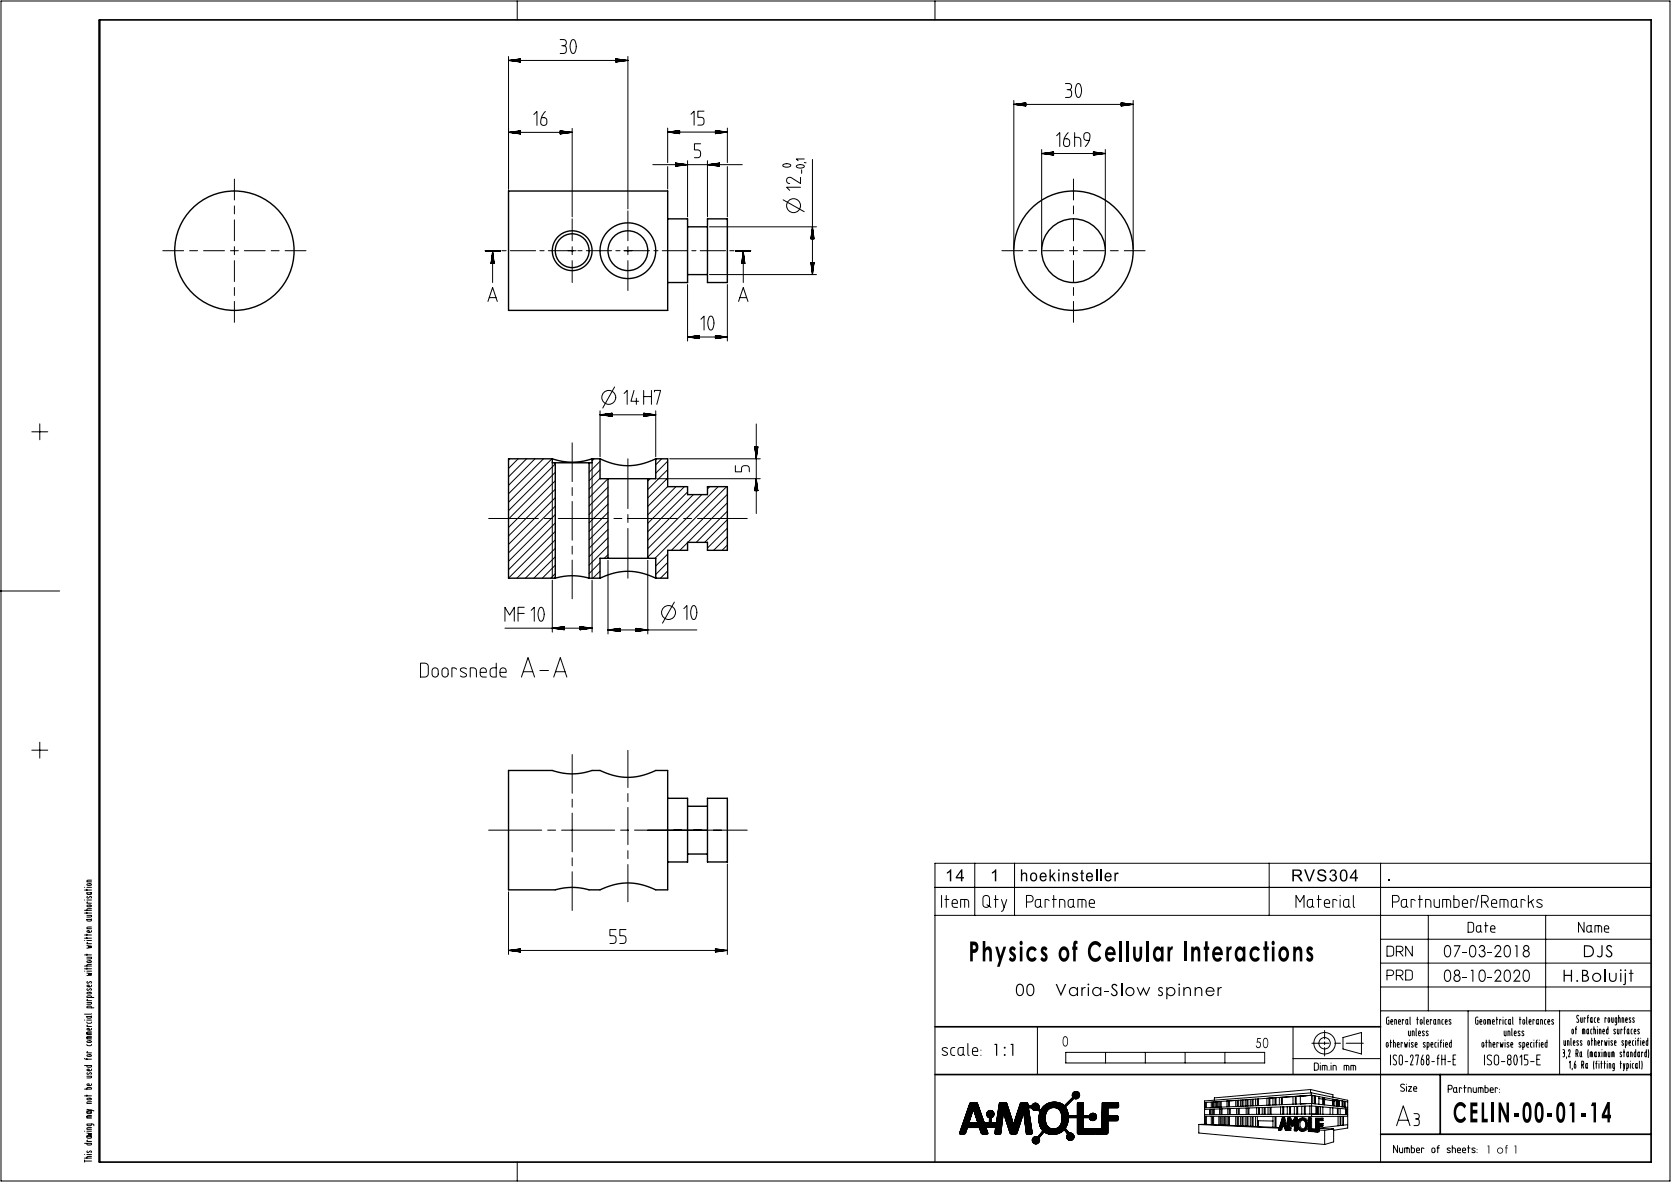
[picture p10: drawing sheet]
<svg xmlns="http://www.w3.org/2000/svg" width="420mm" height="297mm" viewBox="0 0 420 297" stroke-linecap="round" stroke-linejoin="round" font-family="sans-serif">
<defs><g id="words">
<text font-size="7.5" x="243.4" y="241.6">Physics of Cellular Interactions</text>
<text font-size="7.3" x="365.2" y="282">CELIN-00-01-14</text>
<g font-size="4.5">
<text x="265.2" y="250.3">Varia-Slow spinner</text>
<text x="392.6" y="246.7">H.Boluijt</text>
</g>
<g font-size="4.4">
<text x="362.8" y="240.5">07-03-2018</text>
<text x="397.7" y="240.5">DJS</text>
<text x="255.2" y="250.2">00</text>
<text x="362.8" y="246.7">08-10-2020</text>
</g>
<text font-size="4.3" x="324.5" y="221.5">RVS304</text>
<g font-size="4.2">
<text x="237.5" y="221.4">14</text>
<text x="248.9" y="221.4">1</text>
<text x="256.4" y="221.4">hoekinsteller</text>
<text x="348.5" y="221.4">.</text>
</g>
<text font-size="3.7" x="315.5" y="263.3">50</text>
<text font-size="3.5" x="267" y="262.9">0</text>
<text font-size="3" x="373.4" y="289.8">1 of 1</text>
</g></defs>
<g fill="none" stroke="#000" stroke-width=".25">
<path d="M.3 .3h419.5v296.5h-419.5zM127.8 14.2v33.3M127.8 15.2h30M127.8 15.2l3 .4M127.8 15.2l3-.4v.8M128 15.2h2.8M128.4 15.3h2.4M128.8 15.3h2M128.8 15.1h2M129.2 15.4h1.6M129.2 15h1.6M129.6 15h1.2"/>
<path d="M129.9 15.5h.9M129.9 14.9h.9M130 .3v4.7M130.3 15.5h.5M130.3 14.9h.5M130.7 15.6h.1M140.8 9.9h.8a.78 .78 0 0 1 .7 .8 .78 .78 0 0 1-.7 .8M141.2 11.5a.99 .99 0 0 1 1.1 .8 .99 .99 0 0 1-.7 1.1h-.8M143.7 10.1h.1a.69 .69 0 0 1 .7 0 .69 .69 0 0 1 .2 .8 2.42 2.42 0 0 1-.6 2.5 1.82 1.82 0 0 1-.8-2.2zM154.8 15.6h.1M154.8 15.5h.5M154.8 15.5h.9"/>
<path d="M154.8 15.3h2.1M154.8 15.3h2.4M154.8 14.8l.5 .1M154.8 14.9h.9M154.8 15h1.3M154.8 15h1.7M154.8 15.1h2.1M154.8 15.1l2.8 .1M156.5 15.4h-1.7M157.8 14.2v38.3M157.8 15.2l-3-.4v.8M157.8 15.2l-3 .4"/>
<path d="M235 .3v4.7M127.8 33.3h16M128 33.3h2.8M128.4 33.2h2.4M128.4 33.3h2.4M128.8 33.1h2M129.2 33.4h1.6M129.6 33.5h1.2M129.6 33h1.2M129.9 33.5h.9M129.9 33h.9M130.3 32.9h.5"/>
<path d="M130.3 33.6h.5M130.7 32.9h.1M130.8 32.9v.8l-3-.4M130.8 32.9l-3 .4M134.2 28.8l.8-.8v3.5M136.1 29.6h.6a.88 .88 0 0 1 .8 1.2 .83 .83 0 0 1-1.2 .7 .83 .83 0 0 1-.4-1.3zM137.1 28l-1 1.6M140.8 33.2h2.4M140.8 33.5h.9M140.8 33.5h1.3M140.8 33.4h1.7M140.8 33.3h2.8"/>
<path d="M140.8 32.9h.1M140.8 32.9h.5M140.8 33h.9M140.8 33h1.3M140.8 33.1h2.1M140.8 32.9l3 .4M140.8 32.9v.8l3-.4M141.3 33.6h-.5M143.2 33.3l-2.4 .1M143.8 32.3v22.2M167.8 32.2v8.7M167.8 33.2h15"/>
<path d="M167.8 33.2l3 .4M168 33.2h2.8M168.4 33.1h2.4M168.8 33.3h2M168.8 33.1h2M169.2 33.4h1.6M169.2 33h1.6M169.6 33.4h1.2M169.9 33.5h.9M169.9 32.9h.9M170.3 32.9h.5M170.7 33.6h.1"/>
<path d="M170.7 32.8h.1M170.8 32.8v.8M170.8 32.8l-3 .4M173.7 28.7l.8-.8v3.5M176.1 36.1h-1.6v1.6h.8a1.01 1.01 0 0 1 .8 .9 1.01 1.01 0 0 1-.7 1h-.9M177 27.9h-1.6v1.6h.8a1.01 1.01 0 0 1 .8 .9 1.01 1.01 0 0 1-.7 1h-.9M179.8 33.6h.1M179.8 33.4h1.3M179.8 33.4h1.7M179.8 33.3h2.1M179.8 32.8h.1M179.8 32.9h.5"/>
<path d="M179.8 32.9h.9M179.8 33h1.7M179.8 33.1h2.1M179.8 33.1h2.4M179.8 32.8l3 .4M179.8 32.8v.8M180.7 33.5h-.9M182.6 33.2l-2.8 .1M182.8 32.2v8.7M182.8 33.2l-3 .4M202.2 39.9h-2l.4 .5M254.8 25.2v37.3"/>
<path d="M254.8 26.2h30M254.8 26.2l3 .4M255 26.2h2.8M255.4 26.3h2.4M255.4 26.2h2.4M255.8 26.4h2M255.8 26.1h2M256.6 26.5h1.2M256.6 26h1.2M256.9 26.5h.9M256.9 26h.9M257.3 26.6h.5"/>
<path d="M257.3 25.9h.5M257.7 26.6h.1M257.7 25.9h.1M257.8 25.8v.8M257.8 25.8l-3 .4M261.8 37.6v24.9M261.8 38.6h16M261.8 38.6l3 .4M262 38.5h2.8M262.4 38.7h2.4M262.8 38.7h2M262.8 38.4h2"/>
<path d="M263.2 38.8h1.6M263.2 38.4h1.6M263.6 38.8h1.2M263.6 38.3h1.2M263.9 38.3h.9M264.3 38.9h.5M264.7 39h.1M264.7 38.2h.1M264.8 38.2v.8M264.8 38.2l-3 .4M265.6 34.1l.8-.8v3.5M267.5 34.9h.6a.88 .88 0 0 1 .8 1.2 .83 .83 0 0 1-1.2 .7 .83 .83 0 0 1-.4-1.3z"/>
<path d="M267.8 21h.8a.78 .78 0 0 1 .7 .7 .78 .78 0 0 1-.7 .8M268.2 22.5a.99 .99 0 0 1 1.1 .8 .99 .99 0 0 1-.7 1.2h-.8M268.5 33.3l-1 1.6M270.1 34.5h.8a.75 .75 0 0 1 .8 .8v1.5M270.1 33.3v3.5M270.7 21.2l.1-.1a.69 .69 0 0 1 .7 .1 .69 .69 0 0 1 .2 .7 2.42 2.42 0 0 1-.6 2.6 1.82 1.82 0 0 1-.8-2.3zM273.8 35.3l.1-.4a.96 .96 0 0 0 .1-1 .96 .96 0 0 0-.9-.6 1.01 1.01 0 0 0-.7 1 1.01 1.01 0 0 0 .8 1h.6l-1 1.5M274.8 39h.1M274.8 38.9h.5M274.8 38.8h1.7M274.8 38.7h2.1M274.8 38.7h2.4"/>
<path d="M274.8 38.2h.1M274.8 38.2l.9 .1M274.8 38.3h1.3M274.8 38.4h1.7M274.8 38.4h2.1M274.8 38.5h2.8M274.8 38.2l3 .4M274.8 38.2v.8M276.1 38.8l-1.3 .1M277.8 37.6v24.9M277.8 38.6l-3 .4M281.8 26.6h.1"/>
<path d="M281.8 26.6h.5M281.8 26.5h.9M281.8 26.5h1.3M281.8 26.3h2.4M281.8 25.9h.1M281.8 25.9h.5M281.8 26h.9M281.8 26h1.3M281.8 26.1h2.1M281.8 26.2h2.4M281.8 26.2h2.8M281.8 25.8l3 .4"/>
<path d="M281.8 25.8v.8M283.9 26.4h-2.1M284.8 25.2v37.3M284.8 26.2l-3 .4M58.9 45v5.2M58.9 51.7v2M58.9 55.2v5.3M143.8 55v5.5M145.1 58.2h.1M157.8 53v7.5M164.1 41.4h22.5M167.8 41.9v5.6"/>
<path d="M169.8 41l3 .4-3 .4zM169.8 41h.1M169.8 41h.5M169.8 41.1h.9M169.8 41.1h1.3M169.8 41.2h2.1M169.8 41.3h2.4M169.8 41.7h.9M169.8 41.6h1.3M169.8 41.6h1.7M169.8 41.4h2.8M170.3 41.7l-.5 .1"/>
<path d="M172.2 41.4l-2.4 .1M172.8 40.4v14.1M177.8 40.4v14.1M177.8 41.4l3-.4v.8zM178 41.4h2.8M178.3 57h26.9M178.4 41.3h2.4M178.4 41.4h2.4M178.8 41.2h2M179.2 41.6h1.6M179.6 41.1h1.2M179.6 41.6h1.2"/>
<path d="M179.9 41.1h.9M179.9 41.7h.9M180.3 41h.5M180.3 41.7h.5M180.7 41h.1M182.8 41.9v12.6M196.8 41.4l.6-.2a1.03 1.03 0 0 1 1.3 .5l-.6 .3a1.03 1.03 0 0 1-1.3-.5zM196.8 50.2l5.3 3M200.2 41.6l.6-.2a1.03 1.03 0 0 1 1.3 .5l-.6 .3a1.03 1.03 0 0 1-1.3-.5zM201.2 47.1h-3.5l.8 .7M201.2 44.6v1.5l-2.3-1.4a.79 .79 0 0 0-1.2 .4 .79 .79 0 0 0 .8 1M201.5 42.7v.9"/>
<path d="M202.2 40.8l.4 .1M203.8 60l.4-3 .4 3M203.8 60h.8M203.8 59.9v.1M203.9 59.1v.9M204 58.7v1.3M204 58.3v1.7M204.1 58v2M204.2 57.2v2.8M204.2 40.1v28.9M204.3 57.6v2.4M204.3 58v2"/>
<path d="M204.4 58.3v1.7M204.5 59.1v.9M204.5 59.5v.5M204.6 59.9v.1M269.8 45v5.2M269.8 51.7v2M269.8 55.2v5.3M40.9 63h5.3M47.7 63h2M51.2 63h5.2M57.9 63h2M58.9 62v2"/>
<path d="M58.9 65.5v5.2M58.9 72.2v2M58.9 75.7v5.3M61.4 63h5.3M68.2 63h2M71.7 63h5.2M121.9 63h3.2M122.6 75.7l1.2-3.5 1.2 3.5M123 74.8h1.7M123.4 66.2l.4-3 .4 3M123.4 66.2h.8M123.4 66.1v.1"/>
<path d="M123.5 65.7v.5M123.5 65.3v.9M123.6 64.9v1.3M123.7 64.1v2.1M123.7 63.8v2.4M123.8 63v8M123.8 63.4v2.8M123.9 63.8v2.4M124 64.5v1.7M124 64.9v1.3M124.1 65.3v.9M124.1 65.7v.5"/>
<path d="M124.2 66.1v.1M126.1 63h1.1M128.3 63h6.3M135.7 63h1.1M137.8 63h7M143.8 62v2M143.8 65.5v5.5M145.2 63h1.1M147.4 63h6.3M154.8 63h1M156.8 63h6.5M157.8 62v2"/>
<path d="M157.8 65.5v7.5M164.3 63h1.1M166.5 63h6.3M172.8 71.5v14.2M173.9 63h1M176 63h6.4M178.3 69h26.9M178.4 79.5a.69 .69 0 0 1 .7 .1 .69 .69 0 0 1 .2 .8 2.42 2.42 0 0 1-.6 2.5 1.82 1.82 0 0 1-.8-2.2zM182.8 71.5v14.2M183.4 63h1.1M185.5 63h3.2M185.6 75.7l1.2-3.5 1.2 3.5"/>
<path d="M186 74.8h1.7M186.4 66.2h.8M186.4 66.2l.4-3 .4 3M186.4 66.1v.1M186.5 65.7v.5M186.6 64.9v1.3M186.6 64.5v1.7M186.7 64.1v2.1M186.7 63.8v2.4M186.8 63v8M186.9 63.8v2.4M186.9 64.1v2.1"/>
<path d="M187 64.5v1.7M187 64.9v1.3M187.1 65.3v.9M187.2 66.1v.1M203.8 66h.8M203.8 66l.4 3M203.8 66v.1M203.9 66v.9M204 66v1.3M204 66v1.6M204.1 66v2M204.1 66l.1 2.8"/>
<path d="M204.3 66v2.4M204.3 66v2M204.4 66v1.6M204.5 66v.9M204.5 66v.5M204.6 66v.1M204.6 66l-.4 3M251.8 63h5.3M258.6 63h2M262.1 63h5.2M268.8 63h2M269.8 62v2"/>
<path d="M269.8 65.5v5.2M269.8 72.2v2M269.8 75.7v5.3M272.3 63h5.3M279.1 63h2M282.6 63h5.2M154.5 97.2l-3 5.3M156.9 98.9l.7-.8v3.5M159.4 98.1l-.8 2.7h1.9M161.8 98.1v3.5M161.8 99.6h1.9M163.7 98.1v3.5"/>
<path d="M164.5 98.5v-.4h1.5l-.9 3.5M172.8 84.7h10M172.8 84.7l3 .4M172.8 84.7l3-.4v.8M173 84.7h2.8M173.4 84.6h2.4M173.4 84.8h2.4M173.8 84.8h2M174.2 84.5h1.6M174.6 84.5h1.2M174.6 84.9h1.2M174.9 84.4h.9"/>
<path d="M174.9 85h.9M175.3 84.4h.5M175.3 85h.5M175.7 85.1h.1M176.2 80.2l.8-.8v3.5M179.8 84.3l.5 .1M179.8 84.4h.9M179.8 84.5h1.3M179.8 84.5h1.7M179.8 84.6h2.4M179.8 84.7h2.8M179.8 85.1h.1"/>
<path d="M179.8 85h.5M179.8 85h.9M179.8 84.9h1.3M179.8 84.8h2.4M181.9 84.8l-2.1 .1M182.8 84.7l-3-.4v.8M182.8 84.7l-3 .4M8 108.5h4M10 106.5v4M128.1 115.3l-.3 .3M130.2 115.3l-2.4 2.4M132.4 115.3l-4.6 4.5"/>
<path d="M134.5 115.3l-6.7 6.6M136.6 115.3l-8.8 8.8M138.7 115.3l-10.9 10.9M138.8 116.3v29M139.6 118.7l-11.8 11.7M139.6 116.6l-11.8 11.7M143.8 111.3v9.7M148.3 116.3l-.2 .2M148.8 116.3v29M149.3 115.3l-.5 .5M150.8 103.2v11.6M150.8 104.2h14"/>
<path d="M150.8 104.2l3 .4M150.8 104.2l3-.4v.8M150.8 118l-2.7 2.8M150.8 115.9l-2.7 2.8M151 104.2h2.8M151.4 104.3h2.4M151.4 104.1h2.4M151.8 104.4h2M152.2 104.4h1.6M152.2 104h1.6M152.6 104h1.2M152.9 104.5h.9"/>
<path d="M152.9 103.9h.9M153.3 104.6h.5M153.3 103.9h.5M153.7 104.6h.1M157.8 115.3v12.5M159.9 100.1v1.5M161.8 104.6h.1M161.8 104.6h.5M161.8 104.5h.9M161.8 104.4h2.1M161.8 104.3h2.4M161.8 103.8l.5 .1"/>
<path d="M161.8 103.9h.9M161.8 104h1.3M161.8 104h1.7M161.8 104.1h2.4M161.8 104.2h2.8M163.5 104.4l-1.7 .1M164.8 103.2v11.6M164.8 104.2l-3-.4v.8M164.8 104.2l-3 .4M166.3 115.3l-1.5 1.5M167.8 118l-5 5M167.8 115.9l-3 3"/>
<path d="M168.3 115.3h22.8M184.8 117v1.6h1.6v-.8a1.01 1.01 0 0 1 .9-.8 1.01 1.01 0 0 1 1 .7v.9M189.7 112.3l.4 3 .4-3M189.7 112.3h.8M189.7 112.3v.1M189.8 112.3v.5M189.8 112.3l.1 1.2M189.9 112.3v1.6M190 112.3v2M190 112.3v2.4M190.1 106.5v22.5M190.2 112.3v2.4"/>
<path d="M190.2 112.3v2M190.3 112.3v1.6M190.3 112.3v1.2M190.4 112.3v.9M190.5 112.3v.1M122.8 130.3h12.5M136.8 130.3h2M139.6 139.9l-5.4 5.4M139.6 137.8l-7.5 7.5M139.6 135.7l-9.7 9.6M139.6 133.5l-11.8 11.8M139.6 131.4l-11.8 11.8"/>
<path d="M139.6 129.3l-11.8 11.7M139.6 127.2l-11.8 11.7M139.6 125l-11.8 11.8M139.6 122.9l-11.8 11.8M139.6 120.8l-11.8 11.8M140.3 130.3h12.5M143.8 122.5v2M143.8 126v9.7M143.8 137.2v2M150.8 120.2l-2.7 2.7M152.8 120.3l-4.7 4.7M152.8 139.4l-.9 .9"/>
<path d="M152.8 137.3l-4.7 4.7M152.8 135.1l-4.7 4.8M152.8 133l-4.7 4.8M152.8 130.9l-4.7 4.7M152.8 128.8l-4.7 4.7M152.8 126.6l-4.7 4.8M152.8 124.5l-4.7 4.8M152.8 122.4l-4.7 4.8M154.3 130.3h2M157.8 130.3h12.5M157.8 132.8v12.5M157.8 129.3v2"/>
<path d="M163.4 120.3l-.6 .6M165.3 120.3h25.8M167.8 139.2l-3 3M167.8 122.3l-5 5M167.8 120.1l-5 5M169.9 122.3l-7.1 7.1M171.8 130.3h2M172 122.3l-9.2 9.2M172.8 136.3l-1.9 2M172.8 123.6l-10 10M174.3 124.3l-11.5 11.4M175.3 130.3h12.5"/>
<path d="M176.4 124.3l-13.6 13.6M178.4 122.3l-.6 .6M180.5 122.3l-17.7 17.7M182.6 122.3l-18 18M182.8 137l-1.3 1.3M182.8 134.8l-3.4 3.5M182.8 132.7l-5 5M182.8 130.6l-5.7 5.7M182.8 128.5l-7.8 7.8M182.8 126.3l-9.9 10M182.8 124.2l-14 14.1M189.7 123.3l.4-3 .4 3"/>
<path d="M189.7 123.3h.8M189.7 123.2v.1M189.8 122.8v.5M189.9 122v1.3M189.9 121.6v1.7M190 121.2v2.1M190 120.9v2.4M190.2 120.9v2.4M190.2 121.2v2.1M190.3 121.6v1.7M190.3 122v1.3M190.4 122.4v.9"/>
<path d="M190.5 123.2v.1M0 148.5h15M126.9 156.1v-3.5l1.2 1.9 1.2-1.9v3.5M126.9 157.8h21.9M130.2 154.1h1.6M131.8 152.6h-1.6v3.5M133.5 153.4l.8-.8v3.5M135.6 152.8l.1-.1a.69 .69 0 0 1 .8 .1 .69 .69 0 0 1 .2 .7 2.42 2.42 0 0 1-.7 2.6 1.82 1.82 0 0 1-.7-2.3zM138.8 145.8v13M139.4 157.9h2.4M139.4 157.8h2.4M139.6 144.1l-1.2 1.2"/>
<path d="M139.6 142l-3.3 3.3M139.8 158h2M139.8 157.7h2M140.2 158h1.6M140.2 157.7h1.6M140.6 158.1h1.2M140.6 157.6h1.2M141.3 158.2h.5M141.3 157.5h.5M141.7 158.2h.1M141.7 157.5h.1M141.8 157.4l-3 .4 3 .4"/>
<path d="M141.8 157.4v.8M143.8 140.7v9.8M145.8 158.2h.1M145.8 158.2h.5M145.8 158h1.7M145.8 158h2.1M145.8 157.9h2.4M145.8 157.5h.1M145.8 157.5h.5M145.8 157.6h1.3M145.8 157.7h1.7M145.8 157.7h2.1"/>
<path d="M145.8 157.8h2.4M145.8 157.4l3 .4M145.8 157.4v.8M147.1 158.1h-1.3M148.8 145.8v13M148.8 157.8l-3 .4M150.8 143.5l-1.8 1.8M150.8 141.4l-2.7 2.7M152.8 140.8v18.5M152.8 158.3h22.3M152.8 158.3l3 .4M153.4 158.2h2.4"/>
<path d="M153.4 158.4h2.4M153.8 158.2h2M153.8 158.4h2M154.2 158.1h1.6M154.2 158.5h1.6M154.6 158.1h1.2M154.6 158.5h1.2M155.3 158h.5M155.3 158.6h.5M155.7 157.9h.1M155.7 158.7h.1M155.8 157.9v.8"/>
<path d="M155.8 157.9l-3 .4M159.8 158.2h2.4M159.8 158.2h2.1M159.8 158.1h1.7M159.8 158l1.3 .1M159.8 158h.5M159.8 157.9h.1M159.8 158.7h.1M159.8 158.6h.5M159.8 158.5h1.7M159.8 158.4h2.1M159.8 158.4h2.4"/>
<path d="M159.8 157.9l3 .4-3 .4M159.8 157.9v.8M161.1 158.5l-1.3 .1M162.8 140.8v18.5M167.8 143.5l-1.8 1.8M167.8 141.3l-3 3M169.5 151.3l-3 5.3M171.9 152.9l.8-.7v3.5M174 152.3h.1a.69 .69 0 0 1 .7 .1 .69 .69 0 0 1 .2 .7 2.42 2.42 0 0 1-.6 2.6 1.82 1.82 0 0 1-.8-2.3zM105.7 166.6l1.3 .1 .6 .4 .1 2.2-.2 .5-.4 .3h-1.4zM108.8 168.1l.6-.3a.75 .75 0 0 1 .7 .8v.8a.77 .77 0 0 1-.7 .7 .77 .77 0 0 1-.8-.7zM111.3 168.1l.6-.3a.75 .75 0 0 1 .7 .8v.8a.77 .77 0 0 1-.7 .7 .77 .77 0 0 1-.8-.7z"/>
<path d="M114.8 168.2l-.5-.4h-.7v2.3M117.3 168.1l-.9-.3a.5 .5 0 0 0-.6 .2 .5 .5 0 0 0 .2 .7l1 .5a.53 .53 0 0 1 .1 .8 .53 .53 0 0 1-.7 .1l-.7-.3M118.2 170.1v-2.3h.8a.75 .75 0 0 1 .7 .8v1.5M120.7 168.9h1.5a.83 .83 0 0 0-.2-.9 .83 .83 0 0 0-1.1 0l-.2 .5v.9a.75 .75 0 0 0 .8 .7h.7M124.7 166.6v3.5h-.7a.75 .75 0 0 1-.8-.7v-.8a.75 .75 0 0 1 .8-.8h.7M125.7 168.9h1.5a.83 .83 0 0 0-.3-.9 .83 .83 0 0 0-1 0l-.2 .5v.9a.75 .75 0 0 0 .7 .7h.8M131.1 170.1l1.6-4.9 1.7 4.9M131.5 168.8h2.4M135.7 168.5h2.2M139.2 170.1l1.6-4.9 1.7 4.9M139.6 168.8h2.4M8 188.5h4"/>
<path d="M10 186.5v4M143.8 189.6v9.7M157.8 188.5v9.4M157.8 199.4v2M122.8 208.6h13.4M137.7 208.6h2M141.2 208.6h13.3M143.8 219v9.8M143.8 200.8v2M143.8 204.3v9.7M143.8 215.5v2M156 208.6h2"/>
<path d="M157.8 202.9v9.3M157.8 213.7v2M157.8 217.2v9.4M159.5 208.6h13.3M162.8 208.6h10M169.3 208.6h2M172.8 208.6h15M174.3 208.6h2M179.3 208.6h2M182.8 217.1v22.7M245 216.9v13.1M255 216.9v13.1"/>
<path d="M319 216.9v13.1M347 216.9v75.1M21.2 239.9h1.8M21.2 236.3h.1M21.2 235.7h1.8M21.2 234.9h1.8M21.2 229.4h1.8M21.2 228.7h1.8M21.2 226.1h.1M21.2 223.6h1.8M21.2 223h.1M21.8 237.6l1.2 .2-.8 .1 .8 .2-1.2 .1"/>
<path d="M21.8 231h.8a.25 .25 0 0 1 .4 .2 .25 .25 0 0 1-.4 .2h-.6zM21.8 230h1.2l-.1 .4h-1.1M21.8 224.3h.8a.25 .25 0 0 1 .4 .3 .25 .25 0 0 1-.4 .2l-.7-.1zM21.8 223.4v.4M21.8 229.2v.3M21.8 234.7v.3M21.8 235.5v.3M21.8 239.7v.4M21.8 236.3h1.2M21.8 226.1h1.2M21.8 223h1.2M21.9 227.5l.7-.1a.25 .25 0 0 1 .4 .2 .25 .25 0 0 1-.4 .2h-.6z"/>
<path d="M21.9 222.2l.7-.1a.25 .25 0 0 1 .4 .2 .25 .25 0 0 1-.4 .2l-.6-.1zM22 225.2a.24 .24 0 0 0-.1 .4 .24 .24 0 0 0 .4 0l.3-.3a.24 .24 0 0 1 .3 0 .24 .24 0 0 1 0 .4M22 236.8l-.2 .3h1.2M22 226.6l-.2 .3h1.2M23 233.8l-.1 .4-.7 .1a.25 .25 0 0 1-.4-.3 .25 .25 0 0 1 .4-.2h.2v.5M23 232.9h-.9l-.3 .2v.3h1.2M23 228.3l-1 .1-.2 .3M23 221.2h-.9l-.3 .1v.3h1.2M23 230.9l-.2 .2M23 224.2l-.2 .2M127.8 238.8h55M127.8 224.1v15.7"/>
<path d="M127.8 238.8l3-.4v.8M127.8 238.8l3 .4M128 238.8h2.8M128.4 238.7h2.4M128.4 238.9h2.4M128.8 238.9h2M129.2 238.6h1.6M129.6 238.6h1.2M129.6 239h1.2M129.9 238.5h.9M129.9 239.1h.9M130.3 238.5h.5"/>
<path d="M130.3 239.1h.5M130.7 239.2h.1M154.8 233.6h-1.5v1.5h.8a1.01 1.01 0 0 1 .8 1 1.01 1.01 0 0 1-.8 1h-.8M157.3 233.6h-1.5v1.5h.8a1.01 1.01 0 0 1 .8 1 1.01 1.01 0 0 1-.8 1h-.8M179.8 238.4l.5 .1M179.8 238.5h.9M179.8 238.6h1.3M179.8 238.6h1.7M179.8 238.7h2.4M179.8 238.8h2.8M179.8 239.2h.1M179.8 239.1h.5"/>
<path d="M179.8 239.1h.9M179.8 239h1.3M179.8 238.9h2.4M181.9 238.9l-2.1 .1M182.8 238.8l-3-.4v.8M182.8 238.8l-3 .4M235 230h180M235 223h180M235 223h180v-6.1h-180v75.1M236.7 225v3M237.5 226h1M237.8 225v3"/>
<path d="M239.3 227h1.3a.71 .71 0 0 0-.2-.8 .71 .71 0 0 0-.9 0l-.2 .4 .1 1.1 .4 .3h.8M241.5 228v-2l1.8 .2 .2 .4v1.4M242.5 226v2M247.2 225.3a.85 .85 0 0 1 .9-.3 .85 .85 0 0 1 .6 .7v1.6a.83 .83 0 0 1-.8 .7 .83 .83 0 0 1-.8-.7zM248.1 227.3l1 .7M249.9 226h1M250.2 225v3M251.7 226l.7 2M253 226l-.8 2.6-.5 .4M258 226.6h1a.83 .83 0 0 0 .7-.8 .83 .83 0 0 0-.7-.8h-1v3M260.4 226.2l.4-.2h.7v1.3a.66 .66 0 0 1-.6 .7 .66 .66 0 0 1-.7-.7zM261.4 227.7l.5 .3"/>
<path d="M263.7 226.3l-.4-.3h-.6v2M264.5 226h1M264.9 225v3M266.3 228v-2h.9l.4 .3 .1 1.7M268.6 226.2l.5-.2h.7v1.3a.66 .66 0 0 1-.7 .7 .66 .66 0 0 1-.6-.7zM269.7 227.7l.4 .3M270.9 228v-2l1.8 .2 .3 .4v1.4M272 226v2M273.8 227h1.3a.71 .71 0 0 0-.2-.8 .71 .71 0 0 0-.9 0l-.2 .4 .1 1.1 .3 .3h.9M325.7 228v-3l1.1 1.7 1-1.7v3M328.8 226.2l1.1-.2v1.3a.66 .66 0 0 1-.7 .7 .66 .66 0 0 1-.6-.7v-.7zM329.8 227.7l.4 .3"/>
<path d="M331.1 226h1M331.4 225v3M332.9 227h1.3a.71 .71 0 0 0-.2-.8 .71 .71 0 0 0-.9 0l-.2 .4 .1 1.1 .4 .3h.8M336 226.3l-.4-.3h-.6v2M336.8 226v2M336.8 225v.1M337.8 226.2l.5-.2h.7v1.3a.66 .66 0 0 1-.7 .7 .66 .66 0 0 1-.6-.7zM338.9 227.7l.5 .3M340.2 225v2.7l.3 .3M347 236h68M348.6 237.8h1.1l.5 .3 .1 1.6-.3 .4-1.4 .1zM350 226.6h1a.83 .83 0 0 0 .7-.8 .83 .83 0 0 0-.7-.8h-1v3"/>
<path d="M351 239.1h.9a.68 .68 0 0 0 .7-.7 .68 .68 0 0 0-.7-.6h-.9v2.4M351.8 239.1l.8 1.1M352.4 226.2l1.1-.2v1.3a.66 .66 0 0 1-.6 .7 .66 .66 0 0 1-.7-.7v-.7zM353.4 227.7l.5 .3M355 237.8v2.4l-1.7-2.4v2.4M355.7 226.3l-.4-.3h-.6v2M356.5 226h1M356.9 225v3M358.3 228v-2h.8l.4 .2 .2 1.8M359 230v24M360.5 226v1.5l.2 .3 .4 .2M361.8 226v2h-.6"/>
<path d="M362.6 228v-2l1.8 .2 .2 .4v1.4M363.6 226v2M365.4 225v3l1-.1 .4-.5-.1-1.1-.4-.3h-.9M367.6 227h1.3a.71 .71 0 0 0-.2-.8 .71 .71 0 0 0-.9 0l-.2 .4 .1 1.1 .3 .3h.9M369 231.8h.9l.4 .3 .1 1.6-.4 .5-1 .1zM370.7 226.3l-.4-.3h-.6v2M371.2 232.8l1-.2v1.1a.55 .55 0 0 1-.6 .6 .55 .55 0 0 1-.5-.6zM371.6 225l-.7 3M372.1 234l.4 .3M372.4 226.6h1a.83 .83 0 0 0 .7-.8 .83 .83 0 0 0-.7-.8h-1v3M373.1 232.6h.9M373.2 226.6l.9 1.4"/>
<path d="M373.4 231.8v2.5M374.7 233.4h1.1v-.3a.55 .55 0 0 0-.6-.5 .55 .55 0 0 0-.5 .5l.1 1 1 .2M374.9 227h1.3a.71 .71 0 0 0-.2-.8 .71 .71 0 0 0-.9 0l-.2 .4 .1 1.1 .4 .3h.8M378 226v2M378.3 226h-1.3v2M378.4 226l.4 .2 .2 .3v1.5M380 226.2l.4-.2h.8v1.3a.66 .66 0 0 1-.7 .7 .66 .66 0 0 1-.7-.7zM381.1 227.7l.4 .3M383.3 226.3l-.3-.3h-.7v2M384.1 225v3M384.8 226.5l.7 1.5M385.5 226l-1.4 1"/>
<path d="M387.6 226.3a.66 .66 0 0 0-.8-.4 .66 .66 0 0 0-.4 .8l1 .5a.46 .46 0 0 1 .1 .7 .46 .46 0 0 1-.6 .1l-.6-.3M388.5 230v24M398.1 231.8v2.5l-1.3-2.5v2.5M399 232.7l.9-.1v1.1a.55 .55 0 0 1-.5 .6 .55 .55 0 0 1-.6-.6zM399.8 234l.4 .3M401.7 232.6v1.7M402 232.6h-1.1v1.7M402 232.6l.5 .4 .1 1.3M403.2 233.4h1.2v-.3a.55 .55 0 0 0-.6-.5 .55 .55 0 0 0-.6 .5l.2 1 1 .2M21.3 256.3h.1M21.3 244h.1M21.3 243.4h1.7"/>
<path d="M21.3 242.7h1.7M21.8 240.5h1.2l-.1 .4h-1.1M21.8 256.8l.1 .2 .3 .1h.7l.1-.3M21.8 255.4h.8a.25 .25 0 0 1 .4 .2 .25 .25 0 0 1-.4 .2h-.7zM21.8 251.9h1.2l-.2 .4h-1M21.8 244.5l1.2 .2-.8 .1 .8 .2-1.2 .1M21.8 243.2v.3M21.8 259.6h1.2M21.8 256.3h1.2M21.8 244h1.2M21.9 249.4l.7-.1a.25 .25 0 0 1 .4 .2 .25 .25 0 0 1-.4 .2h-.6zM21.9 241.5l.7-.1a.25 .25 0 0 1 .4 .2 .25 .25 0 0 1-.4 .2h-.6z"/>
<path d="M22 248.4a.24 .24 0 0 0-.1 .4 .24 .24 0 0 0 .4 0l.3-.3a.24 .24 0 0 1 .3 0 .24 .24 0 0 1 0 .3M22 246.6a.24 .24 0 0 0-.1 .4 .24 .24 0 0 0 .4 0l.3-.3a.24 .24 0 0 1 .3 0 .24 .24 0 0 1 0 .4M22 257.6l-.2 .3h1.2M22 251.1l-.2 .3h1.2M23 259.3h-.9l-.3 .2v.4h1.2M23 258.4l-.1 .4h-.7a.25 .25 0 0 1-.4-.2 .25 .25 0 0 1 .4-.2h.2v.4M23 254.7l-1.7 .1M23 253.2v-.2l-.3-.2-.9 .2v.2h1.8M23 250.6v-.2l-.3-.2-.9 .2v.2h1.8M23 247.5l-.1 .4-.7 .1a.25 .25 0 0 1-.4-.3 .25 .25 0 0 1 .4-.2h.2v.5M23 242.3l-1 .1-.2 .3M23 255.3l-.2 .1"/>
<path d="M260.7 258v12M325 258v12M332.9 258.9v2.2M347 254h68M347 248h68M347 242h68M348.6 245.1h1a.68 .68 0 0 0 .7-.7 .68 .68 0 0 0-.7-.6h-1v2.4M349.1 255.6h-.4l-.2 .3v1.1l.3 .4h.3l-.1-1M349.6 256.8h.5v-.2a.27 .27 0 0 0-.3-.4 .27 .27 0 0 0-.2 .4v.6l.5 .2M350.6 257.4v-1.2l.4 .1v1.1M351 245.1h.9a.68 .68 0 0 0 .7-.7 .68 .68 0 0 0-.7-.6h-.9v2.4M351.5 256.8h.5v-.2a.27 .27 0 0 0-.2-.4 .27 .27 0 0 0-.3 .4l.1 .6 .4 .2"/>
<path d="M351.8 245.1l.8 1.1M352.8 256.4l-.3-.2v1.2M353.3 243.8h1.1l.5 .3 .1 1.6-.3 .4-1.4 .1zM353.4 256.2h.4v.8a.27 .27 0 0 1-.2 .4 .27 .27 0 0 1-.3-.4zM353.8 257.2l.1 .2M354 259.1v.9l.2 .2h.3v-1.1M354.4 255.6l.1 1.8M355.9 258.4l.2 1.8M356.1 256.2h.4M356.2 255.6v1.8M356.5 259.6h.5v-.1a.27 .27 0 0 0-.2-.4 .27 .27 0 0 0-.3 .4l.1 .7h.4M357.1 256.2l.3 .1v.7a.27 .27 0 0 1-.2 .4 .27 .27 0 0 1-.2-.4z"/>
<path d="M357.9 255.6l.2 1.8M358 259.2a.26 .26 0 0 0-.4-.1 .26 .26 0 0 0 0 .4l.3 .3a.26 .26 0 0 1 0 .4 .26 .26 0 0 1-.4-.1M358.5 256.8h.5v-.2a.27 .27 0 0 0-.2-.4 .27 .27 0 0 0-.3 .4l.1 .7 .4 .1M359 259.2a.26 .26 0 0 0-.4-.1 .26 .26 0 0 0 0 .4l.3 .3a.26 .26 0 0 1 0 .4 .26 .26 0 0 1-.4-.1M359.9 256.4l-.4-.2v1.2M360.5 256.2h.3v.8a.27 .27 0 0 1-.2 .4 .27 .27 0 0 1-.2-.4zM360.8 257.2l.2 .2M361.4 257.4v-1.2l.5 .1v1.1M362.8 256.2h-.3l-.1 .3 .1 .7 .3 .2M363.3 256.8h.4v-.2a.27 .27 0 0 0-.2-.4 .27 .27 0 0 0-.2 .4v.6l.4 .2M364.7 256.3a.26 .26 0 0 0-.4-.1 .26 .26 0 0 0 0 .4l.3 .3a.26 .26 0 0 1 0 .4 .26 .26 0 0 1-.4-.1M369 254v16"/>
<path d="M371.5 255.6h-.4l-.2 .3v1.1l.3 .4h.3l-.1-1M372 256.8h.4v-.2a.27 .27 0 0 0-.2-.4 .27 .27 0 0 0-.2 .4v.6l.4 .2M373 256.2l.4 .1v.7a.27 .27 0 0 1-.2 .4 .27 .27 0 0 1-.3-.4zM373.9 257.4v-1.2l.6 .1 .1 1.1M374.3 256.2v1.2M375.1 256.8h.5v-.2a.27 .27 0 0 0-.3-.4 .27 .27 0 0 0-.2 .4l.1 .6 .4 .2M376.1 256.2h.3M376.2 255.6v1.8M377.3 256.4l-.4-.2v1.2M377.8 255.6h.1M377.8 256.2v1.2M378.1 259.1v.9l.2 .2"/>
<path d="M378.5 259.1v1.1h-.2M378.6 256.2h-.2l-.1 .3v.7l.3 .2M379.2 256.2h.4v.8a.27 .27 0 0 1-.2 .4 .27 .27 0 0 1-.3-.4zM379.6 257.2l.1 .2M380 258.4l.1 1.8M380.2 255.6l.1 1.8M380.6 259.6h.5v-.1a.27 .27 0 0 0-.3-.4 .27 .27 0 0 0-.2 .4l.1 .7h.4M381.9 256.2h.4M382 255.6v1.8M382 259.2a.26 .26 0 0 0-.3-.1 .26 .26 0 0 0-.1 .4l.4 .3a.26 .26 0 0 1 0 .4 .26 .26 0 0 1-.4-.1M382.9 256.2l.3 .1v.7a.27 .27 0 0 1-.2 .4 .27 .27 0 0 1-.2-.4zM383 259.2a.26 .26 0 0 0-.4-.1 .26 .26 0 0 0 0 .4l.3 .3a.26 .26 0 0 1 0 .4 .26 .26 0 0 1-.4-.1"/>
<path d="M383.7 255.6l.1 1.8M384.3 256.8h.5v-.2a.27 .27 0 0 0-.2-.4 .27 .27 0 0 0-.3 .4l.1 .6 .4 .2M385.7 256.4l-.4-.2v1.2M386.3 256.2h.3v.8a.27 .27 0 0 1-.2 .4 .27 .27 0 0 1-.3-.4zM386.6 257.2l.1 .2M387.2 257.4v-1.2l.5 .2v1M388.6 256.2h-.3l-.1 .3 .1 .7 .3 .2M389 256.8h.5v-.2a.27 .27 0 0 0-.2-.4 .27 .27 0 0 0-.3 .4l.1 .7 .4 .1M390.5 256.3a.26 .26 0 0 0-.4-.1 .26 .26 0 0 0 0 .4l.3 .3a.26 .26 0 0 1 0 .4 .26 .26 0 0 1-.4-.1M392 254v16M395.2 258.7h.2l.1 .7a.25 .25 0 0 1-.3 .4 .24 .24 0 0 1-.1-.4zM396 258.6h.3"/>
<path d="M396.3 258l-.2 .3v1.5M396.8 255.3a.3 .3 0 0 0-.4-.1 .3 .3 0 0 0-.1 .4l.4 .6a.36 .36 0 0 1 .1 .5 .36 .36 0 0 1-.5 .1M397.3 255.7v.9l.2 .3h.2v-1.2M397.7 259.8v-1.2l.6 .1 .1 1.1M398 258.6v1.2M398.5 255.9l-.3-.2v1.2M398.9 258.7l.3-.1v.8a.24 .24 0 0 1-.2 .4 .24 .24 0 0 1-.2-.4zM399 255.7h.3M399.2 259.6l.1 .2M399.3 255.1l-.2 .4v1.4M399.8 255.8l.3-.1v.8a.24 .24 0 0 1-.2 .4 .24 .24 0 0 1-.2-.4zM400.1 256.7l.2 .2"/>
<path d="M400.1 258.6l-.3 .4 .1 .7 .2 .1M400.6 258.6l.4 .1v1.1M400.6 258v1.8M401 255.7l-.3 .4 .1 .7 .2 .1M401.5 258h.1M401.5 258.6v1.2M401.5 256.3h.4v-.2a.24 .24 0 0 0-.2-.4 .24 .24 0 0 0-.2 .4l.1 .7 .3 .1M402 259.8v-1.2l.3 .1 .1 1.1M402.9 259.2h.4v-.2a.25 .25 0 0 0-.3-.4 .24 .24 0 0 0-.1 .4v.7l.4 .1M403.7 255.9l-.3-.2v1.2M404.2 258v1.8h-.3l-.1-.9 .1-.3h.3M404.3 255.8h.2l.1 .7a.25 .25 0 0 1-.3 .4 .24 .24 0 0 1-.1-.4z"/>
<path d="M405.1 255.7v.9l.2 .3h.2v-1.2M406 258.7a.23 .23 0 0 0-.3 0 .23 .23 0 0 0 0 .3l.3 .3a.23 .23 0 0 1 0 .4 .23 .23 0 0 1-.4-.1M406.4 256.9h-.3l-.1-.3 .1-.9h.3v1.5l-.1 .3h-.3M406.5 258.6v.9l.2 .3h.2v-1.2M406.8 255.7l.4 .2v1M406.8 255.1v1.8M407.7 258.8l-.3-.2v1.2M407.7 256.9v-1.2l.4 .1v1.1M408.2 258.6h.3M408.5 258l-.2 .3v1.5M408.6 256.3h.4v-.2a.24 .24 0 0 0-.2-.4 .24 .24 0 0 0-.2 .4l.1 .7 .3 .1M409.1 258.7l.3-.1v.8a.25 .25 0 0 1-.3 .4 .24 .24 0 0 1-.1-.4z"/>
<path d="M409.3 259.6l.2 .2M409.9 255.9a.23 .23 0 0 0-.4-.1 .23 .23 0 0 0 .1 .4l.2 .3a.23 .23 0 0 1 .1 .3 .23 .23 0 0 1-.4 0M410.3 258.6l-.3 .4v.7l.3 .1M410.8 259.2h.4v-.2a.25 .25 0 0 0-.3-.4 .24 .24 0 0 0-.1 .4v.7l.4 .1M410.8 255.9a.23 .23 0 0 0-.4-.1 .23 .23 0 0 0 0 .4l.3 .3a.23 .23 0 0 1 0 .3 .23 .23 0 0 1-.3 0M412 258.7a.23 .23 0 0 0-.3 0 .23 .23 0 0 0 0 .3l.3 .3a.23 .23 0 0 1 0 .4 .23 .23 0 0 1-.4-.1M21.3 273.7h1.7v-.3l-.9-.2-.2 .2-.1 .3M21.3 267.7h1.7v.3l-.9 .1-.2-.1-.1-.3M21.3 265.9l.3 .2h1.4M21.3 275.4h1.7M21.8 279.4h.8a.25 .25 0 0 1 .4 .2 .25 .25 0 0 1-.4 .2h-.7zM21.8 278.7l1.8 .5"/>
<path d="M21.8 270.4h1.2l-.2 .4-1 .1M21.8 262.4l.1 .2 .3 .2 .7-.1 .1-.3M21.8 265.9v.4M21.8 275.1v.4M21.8 260.7h1.2M21.9 276l.7-.1a.25 .25 0 0 1 .4 .3 .25 .25 0 0 1-.4 .2l-.6-.1zM21.9 265.1l.7-.1a.25 .25 0 0 1 .4 .2 .25 .25 0 0 1-.4 .3l-.6-.1zM21.9 261.6l.7-.1a.25 .25 0 0 1 .4 .2 .25 .25 0 0 1-.4 .3l-.6-.1zM22 269.5a.24 .24 0 0 0-.1 .4 .24 .24 0 0 0 .4 0l.3-.3a.24 .24 0 0 1 .3 0 .24 .24 0 0 1 0 .4M22 264.2l-.2 .4h1.2M23 276.8h-.9l-.3 .2v.3h1.2M23 272.3l-.1 .4-.7 .1a.25 .25 0 0 1-.4-.3 .25 .25 0 0 1 .4-.2h.2v.5"/>
<path d="M23 268.6l-.1 .4-.7 .1a.25 .25 0 0 1-.4-.3 .25 .25 0 0 1 .4-.2h.2v.5M23 260.4h-.9l-.3 .2v.5h1.2M23 279.3l-.2 .1M23 279l-1.2 .2M238.2 263.5a.66 .66 0 0 0-.8-.4 .66 .66 0 0 0-.5 .8l1 .5a.46 .46 0 0 1 .1 .7 .46 .46 0 0 1-.6 .1l-.6-.3M240 263.2a.76 .76 0 0 0-1 .6v.9a.76 .76 0 0 0 1 .5M240.9 263.4l.5-.2h.7v1.3a.66 .66 0 0 1-.7 .7 .66 .66 0 0 1-.6-.7zM242 264.9l.5 .3M243.3 262.2v2.7l.3 .3M243.9 277.1h1.7l1.6 4.4a.75 .75 0 0 0 1.1 .6h1.2a.73 .73 0 0 0 .9-.1 .73 .73 0 0 0 .2-.8l.5-3.6a.63 .63 0 0 1 .3-.6 .63 .63 0 0 1 .7 .1 .84 .84 0 0 1 .9 0 .84 .84 0 0 1 .3 .9l1.5 4.8 1.3-4.4a1.32 1.32 0 0 1 .7-1.3 1.32 1.32 0 0 1 1.5 .3l1.2 7.4-.2 .1h-1.3l-.7-5.7-1.4 4.8a.91 .91 0 0 1-.4 .9 .91 .91 0 0 1-.9 0h-.1a.54 .54 0 0 1-.7-.6l-1.6-5.1-.7 5.7h-1.4l.1-1.4-.2-.2h-2.1l.4 1.4a1.19 1.19 0 0 1-1.3 .2 1.19 1.19 0 0 1-.7-1.1l-.3-.5h-1.9a.95 .95 0 0 0-1.3 1.1 .8 .8 0 0 1-1.2 .5h-.4v-.2zM244 277.1l-.3 .2M244.1 277.1l-.4 .3"/>
<path d="M244.1 277.1l-.5 .5M244.2 277.1l-.6 .6M244.3 279.8l-2.2 2.3M244.3 279.7l-2.1 2.2M244.4 279.6l-2.2 2.2M244.4 277.1l-.9 .8M244.4 279.5l-2.2 2.2M244.4 264.2h1.3a.71 .71 0 0 0-.2-.8 .71 .71 0 0 0-.9 0l-.2 .4 .1 1.1 .4 .3h.8M244.4 277.1l-.9 .9M244.5 279.3l-2.2 2.3M244.5 279.2l-2.2 2.1M244.5 277.1l-1 1"/>
<path d="M244.5 279.1l-2.1 2.1M244.6 277.1l-1.2 1.1M244.6 278.9l-2.2 2.2M244.7 278.7l1.1 3.4h-2.3zM244.7 277.1l-1.4 1.3M244.8 277.1l-1.5 1.4M244.9 277.1l-1.6 1.5M244.9 277.1l-1.7 1.6M245.1 277.1l-1.9 1.9M245.1 277.1l-2 2M245.2 277.1l-2.1 2.1M245.3 277.1l-2.3 2.2"/>
<path d="M245.4 277.1l-2.4 2.4M245.5 277.1l-2.6 2.5M245.5 277.1l-2.6 2.6M245.6 277.1l-2.7 2.7M245.6 277.1l-2.8 2.9M245.7 277.2l-3 2.9M245.7 277.3l-3 3M245.8 277.5l-3.2 3.2M245.8 277.5l-3.3 3.3M245.8 277.6l-3.3 3.3M245.8 277.6l-1.1 1.2M245.9 277.8l-1.2 1.1"/>
<path d="M245.9 277.9l-1.1 1.1M246 278.1l-1.2 1M246 278.1l-1.1 1.2M246 278.2l-1.1 1.2M246 278.3l-1.1 1.1M246.1 278.3l-1.2 1.2M246.1 278.4l-1.2 1.2M246.1 278.5l-1.1 1.1M246.1 278.5l-1.1 1.2M246.1 278.6l-1.1 1.1M246.2 278.6l-1.1 1.3 1.1-1.2M246.2 278.8l-1.1 1.2"/>
<path d="M246.2 278.9l-1.1 1.1M246.3 278.9l-1.2 1.2M246.3 279l-1.1 1.2 1.1-1.1M246.3 279.1l-1.1 1.2M246.3 279.2l-1.1 1.2M246.4 279.3l-1.2 1.1M246.4 279.3l-1.2 1.2M246.4 279.4l-1.1 1.1M246.4 279.4l-1.1 1.2M246.5 279.6l-1.2 1.2M246.5 279.7l-1.1 1.2M246.6 263.8v.1"/>
<path d="M246.6 265.1v.1M246.6 279.8l-1.2 1.2M246.6 279.9l-1.2 1.2M246.6 279.9l-1.1 1.3M248.3 279.3a.93 .93 0 0 1 1-.2 .93 .93 0 0 1 .6 .8 1.07 1.07 0 0 1-.8 1l-.1 2.2h-.2l-.2-2.3a.94 .94 0 0 1-.3-1.5zM248.4 279.2l-.3 .2M248.7 279l-.7 .7M248.8 279l-.8 .8M248.8 279l-.8 .9M248.9 279l-.9 .9M249 279l-1 1.1M249.1 279l-1.1 1.1"/>
<path d="M249.2 279l-1.2 1.2M249.2 279.1l-1.2 1.1M249.4 279.1l-1.3 1.3M249.4 279.2l-1.3 1.2M249.5 279.2l-1.3 1.3M249.5 279.2l-1.3 1.4M249.6 279.3l-1.3 1.3 1.3-1.3M249.6 279.4l-1.3 1.3M249.7 279.4l-1.3 1.3M249.7 279.5l-1.3 1.3M249.7 279.5l-1.2 1.3M249.8 279.6l-1.3 1.2"/>
<path d="M249.8 279.7l-1.1 1.2 1.1-1.2M249.8 279.8l-1.1 1.1M249.8 279.8l-1.1 1.3M249.8 280l-1.1 1.2M250.8 279.4l2.3-2.1-2.3 2.2M251.3 277.1l-.1 .1M251.4 277.1l-.2 .2M251.5 277.1l-.4 .3M251.6 277.1l-.5 .5M251.7 277.1l-.6 .6M251.8 277.1l-.7 .6M251.9 277.1l-.8 .7"/>
<path d="M252 277.1l-.9 .9M252.1 277.1l-1.1 1M252.1 280l-1.6 1.7M252.1 279.9l-1.6 1.6M252.1 277.1l-1.1 1.1M252.1 279.8l-1.6 1.6M252.1 279.7l-1.6 1.6M252.2 279.6l-1.6 1.6M252.2 279.5l-1.6 1.6M252.2 279.4l-1.6 1.6M252.2 279.3l-1.6 1.6M252.2 277.1l-1.2 1.1"/>
<path d="M252.4 277.1l-1.4 1.3M252.4 277.1l-1.4 1.4M252.5 277.1l-1.5 1.5M252.6 277.1l-1.6 1.6M252.7 277.1l-1.8 1.7M252.8 277.1l-1.9 1.8M252.8 277.1l-1.9 1.9M252.9 277.1l-2 2M253 277.1l-2.1 2.1M253 277.2l-2.1 2.1M253.1 277.3l-2.3 2.4M253.1 277.4l-2.3 2.3"/>
<path d="M253.1 277.5l-2.3 2.3M253.1 277.5l-2.3 2.5M253.2 277.6l-2.5 2.5M253.2 277.7l-2.5 2.5M253.2 277.8l-2.5 2.6M253.3 277.9l-2.6 2.6M253.3 278.1l-2.7 2.7M253.4 278.2l-1.2 1.1M253.4 278.3l-1.1 1.1M253.4 278.3l-1.1 1.2M253.4 278.4l-1.1 1.2M253.5 278.5l-1.2 1.1"/>
<path d="M253.5 278.5l-1.2 1.2M253.5 278.6l-1.2 1.2M253.5 278.7l-1.1 1.2M253.5 278.8l-1.1 1.1M253.6 278.8l-1.2 1.2M253.6 278.9l-1.2 1.3 1.2-1.2-1.2 1.2M253.6 279.1l-1.1 1.2M253.7 279.1l-1.2 1.3M253.7 279.2l-1.2 1.2M253.7 279.3l-1.2 1.2M253.8 279.5l-1.2 1.2M253.8 279.6l-1.2 1.2"/>
<path d="M253.8 279.7l-1.2 1.2M253.9 279.8l-1.2 1.2M253.9 279.9l-1.2 1.3M253.9 280l-1.2 1.2M255.7 279.6l2.5-2.5-2.5 2.6M256.6 277.1l-.1 .2M256.7 277.1l-.3 .3M256.9 277.1l-.6 .5M256.9 277.1l-.6 .6M257 277.1l-.7 .7M257.1 280l-2.2 2.2M257.1 277.1l-.9 .9"/>
<path d="M257.2 279.8l-2.3 2.3M257.2 279.7l-2.2 2.2M257.2 279.6l-2.2 2.2M257.2 279.5l-2.2 2.2M257.2 277.1l-1 1M257.3 279.3l-2.2 2.1M257.3 277.1l-1.2 1.1M257.4 277.1l-1.3 1.2M257.5 277.1l-1.5 1.4M257.6 277.1l-1.6 1.5M257.6 277.1l-1.6 1.6M257.7 277.1l-1.8 1.7"/>
<path d="M257.7 277.9h1.5a1.05 1.05 0 0 1 1.3-.7 1.05 1.05 0 0 1 .7 1.4l1.1 1.2-.3 .2-1-1.1a1.3 1.3 0 0 1-1.8-.6h-1.5zM257.9 277.1l-2 2M257.9 277.1l-2.1 2.1M258 277.1l-2.2 2.2M258.1 277.1l-2.3 2.3M258.3 277.2l-2.7 2.6M258.3 277.2l-2.7 2.7M258.3 277.2l-2.8 2.9M258.3 277.4l-2.8 2.8M258.4 277.4l-2.9 2.9M258.4 277.5l-3 2.9M258.4 277.5l-3 3.1"/>
<path d="M258.4 277.7l-3.1 3M258.4 277.7l-3.1 3.1M258.4 277.8l-3.1 3.1M258.4 277.8l-3.2 3.3M258.5 277.9l-3.3 3.3M258.5 278.4l-1.2 1.2M258.5 278.5l-1.1 1.2M258.5 278.6l-1.1 1.2M258.5 278.7l-1.1 1.2M258.6 277.9l-3.5 3.4M258.6 278.8l-1.2 1.2M258.6 278.9l-1.2 1.2"/>
<path d="M258.6 279l-1.2 1.3M258.6 279.1l-1.2 1.2M258.6 277.9l-1.3 1.3M258.6 279.2l-1.2 1.2M258.6 279.3l-1.2 1.2M258.6 279.3l-1.2 1.3M258.7 279.4l-1.3 1.3M258.7 279.5l-1.2 1.2M258.7 279.6l-1.2 1.2M258.7 279.6l-1.2 1.3M258.7 279.7l-1.2 1.3M258.7 279.8l-1.2 1.2"/>
<path d="M258.7 279.9l-1.2 1.2M258.7 279.9l-1.2 1.3M258.8 277.9l-3.8 3.7M258.8 277.9l-1.5 1.5M258.9 277.9l-1.6 1.6M259 277.9l-.4 .4M259.1 277.9l-.5 .4M259.2 277.9l-.4 .4M259.4 278.5l1.3-1.2-1.3 1.3M259.7 277.4l-.3 .2M259.7 278.9l1.3-1.3-1.2 1.3M259.8 277.3l-.4 .4"/>
<path d="M260 277.2l-1.2 1.1M260.1 277.2l-1.2 1.1M260.2 277.2l-1.2 1.1M260.3 277.2l-1.2 1.1M260.4 277.2l-1.2 1.1M260.4 277.2l-1.1 1.2M260.5 277.2l-1.2 1.2M260.6 277.2l-1.2 1.3M260.8 277.3l-1.3 1.4M260.8 278.9l.4-.4-.6 .5M260.8 277.4l-1.3 1.3M260.9 277.4l-1.3 1.4"/>
<path d="M260.9 277.5l-1.3 1.3M261 277.6l-1.3 1.3M261.1 277.7l-1.3 1.2M261.1 277.8l-1.2 1.2M261.1 277.8l-1.1 1.2M261.1 278.4l-.6 .6M261.1 277.9l-1.1 1.1M261.2 277.9l-1.1 1.1M261.2 278.2l-.9 .8M261.2 278.1l-1 .9M261.2 278.1l-.9 .9M261.2 278.6l-.3 .3"/>
<path d="M261.3 278.6l-.3 .3M261.3 278.7l-.3 .3M261.4 278.7l-.3 .4M261.4 278.8l-.2 .4M261.5 278.9l-.2 .3M261.6 279h.1M262.2 278a3.6 3.6 0 0 1 4.2-.8 3.6 3.6 0 0 1 2.1 3.7 3.8 3.8 0 0 1-2.4 3.9 3.8 3.8 0 0 1-4.5-1.4 5.1 5.1 0 0 1 .6-5.4zM262.5 277.8l-.4 .4M262.8 277.6l-.9 .9M262.9 279.9l-1.8 1.7M262.9 279.8l-1.8 1.8M262.9 279.7l-1.8 1.8"/>
<path d="M263 279.5l-1.9 1.9M263.1 279.3l-2 2M263.1 277.4l-1.5 1.5M263.2 279.1l-2.1 2.1M263.3 277.3l-2 2M263.3 279a2.01 2.01 0 0 1 2.2-.6 2.01 2.01 0 0 1 1.4 1.9 2.56 2.56 0 0 1-2.1 3.4 2.25 2.25 0 0 1-2.1-2.8l.1-.8zM263.4 277.2l-2.1 2.1M263.5 277.2l-2.1 2.2M263.8 277.1l-2.4 2.4M263.9 277.1l-2.6 2.5M263.9 277l-2.6 2.7M264.1 277l-2.9 2.9"/>
<path d="M264.2 277l-3 3M264.3 277l-3.1 3.1M264.4 277l-3.2 3.2M264.5 276.9l-3.3 3.4M264.6 276.9l-3.5 3.5M264.7 276.9l-3.6 3.6M264.8 276.9l-3.7 3.7M264.9 276.9l-3.8 3.8M265 276.9l-3.9 3.9M265.1 276.9l-4 4M265.1 276.9l-4 4.1M265.3 276.9l-4.2 4.2"/>
<path d="M265.3 276.9l-4.2 4.3M265.4 276.9l-1.7 1.7M265.5 276.9l-1.6 1.6M265.6 277l-1.6 1.4M265.7 277l-1.4 1.4M265.7 277l-1.3 1.3M265.8 277l-1.4 1.3M265.9 278.5l1.1-1.1-1.1 1.2M265.9 277l-1.4 1.3M266 277l-1.3 1.3M266 277l-1.2 1.3M266.1 277.1l-1.3 1.2"/>
<path d="M266.2 277.1l-1.3 1.2M266.2 277.1l-1.2 1.2M266.3 277.1l-1.2 1.2M266.3 277.1l-1.1 1.2M266.4 277.2l-1.2 1.1M266.5 277.2l-1.2 1.1M266.5 277.2l-1.1 1.2M266.6 277.2l-1.1 1.2 1.2-1.1M266.7 279.5l1.2-1.2-1.2 1.3M266.7 277.3l-1.1 1.1M266.8 277.3l-1.1 1.1M266.8 277.3l-1 1.2 1.1-1.1"/>
<path d="M267.1 277.5l-1.2 1.1M267.1 277.5l-1 1.2 1.1-1.1M267.2 277.6l-1.1 1.1 1.2-1M267.3 277.7l-1.1 1.1M267.4 277.7l-1.2 1.2M267.4 277.8l-1.1 1.1M267.8 278.2l-1.2 1.3 1.2-1.3M267.9 264.4h50v2.7h-50zM267.9 278.4l-1.2 1.3 1.3-1.2-1.3 1.3M268 278.6l-1.2 1.2M268.1 278.6l-1.3 1.3M268.1 278.7l-1.3 1.3"/>
<path d="M268.1 278.8l-1.3 1.3M268.2 278.8l-1.3 1.4M268.2 278.9l-1.3 1.4M268.2 279l-1.3 1.4M268.3 279l-1.4 1.4M268.3 279.1l-1.4 1.4M268.3 279.2l-1.4 1.4M268.3 279.3l-1.4 1.4M268.3 279.3l-1.4 1.5M268.4 279.4l-1.5 1.5M268.4 279.5l-1.5 1.4M268.4 279.5l-1.5 1.5"/>
<path d="M268.4 279.6l-1.5 1.6M268.4 279.7l-1.5 1.5M268.4 279.8l-1.5 1.5M268.5 279.8l-1.6 1.6M268.5 279.9l-1.6 1.6M269.8 274.5a.95 .95 0 0 1 1.3 0 .95 .95 0 0 1 .1 1.3 .95 .95 0 0 1-1.3 .2l-2.2 2.3-.2-.2v-.2l2.1-2.1-.1-.6zM269.9 274.4l-.2 .3M270.1 274.3l-.5 .5M270.2 274.3l-.7 .6M270.3 274.3l-.8 .7M270.4 274.2l-.9 1M270.5 274.2l-1 1"/>
<path d="M270.6 274.3l-1.1 1M270.6 274.3l-1.1 1.1M270.7 274.3l-1.1 1.2M270.8 278.5l1.4-1.4-1.4 1.5M270.8 274.3l-1.2 1.2M270.8 274.3l-1.2 1.3M270.8 277.1h.3a.85 .85 0 0 1 1.2 .3v3.3a5.3 5.3 0 0 0 .2 2.9h4.5v-3.5a5.6 5.6 0 0 1 .1-3h3.5a.5 .5 0 0 1 .6 .1 .5 .5 0 0 1 0 .6l-.2 .5h-1.9a.54 .54 0 0 0-.6 .3 .54 .54 0 0 0 0 .6v1.1l2 .1a.67 .67 0 0 1 .6 .5 .67 .67 0 0 1-.3 .7l-2.3 .1v2.6a.53 .53 0 0 1-.2 .6 .53 .53 0 0 1-.6 0h-3.9a5.4 5.4 0 0 1-3-.1zM270.9 274.4l-1.3 1.2M271 274.4l-4.6 4.6 1.1-1.2M271 274.4l-4.6 4.6M271 277.1l-.2 .2M271.1 274.5l-4.7 4.6"/>
<path d="M271.1 277.1l-.3 .3M271.1 274.5l-4.6 4.7M271.2 277.1l-.4 .3M271.2 274.6l-4.7 4.7M271.2 274.7l-4.6 4.6M271.2 277.1l-.4 .4M271.2 274.7l-1.3 1.4M271.3 275.6l-.4 .4M271.3 274.8l-1.3 1.2M271.3 274.9l-1.2 1.2M271.3 275.5l-.5 .6M271.3 274.9l-1.1 1.2"/>
<path d="M271.3 275l-1.1 1.1M271.4 275.3l-.8 .8M271.4 275.1l-1.1 1M271.4 275.2l-.9 .9M271.4 277.1l-.6 .5M271.4 275.2l-1 .9M271.4 277.1l-.6 .6M271.5 277.1l-.7 .7M271.6 277.1l-.8 .8M271.7 277.1l-.9 .9M271.8 277.1l-1 1M271.9 277.1l-1.1 1"/>
<path d="M271.9 277.1l-1.1 1.1M272.1 277.1l-1.3 1.2M272.1 277.1l-1.3 1.3M272.3 277.2l-1.5 1.5M272.3 277.3l-1.5 1.5M272.3 279.9l-1.5 1.6M272.3 279.8l-1.5 1.5M272.3 279.7l-1.5 1.5M272.3 279.5l-1.5 1.6M272.3 279.4l-1.5 1.6M272.3 279.4l-1.5 1.5M272.3 279.3l-1.6 1.5"/>
<path d="M272.3 279.2l-1.7 1.6M272.3 279.1l-1.7 1.7M272.3 279l-1.8 1.8M272.3 279l-1.9 1.8M272.3 278.8l-1.5 1.6M272.3 278.7l-1.5 1.6M272.3 278.7l-1.5 1.5M272.3 278.5l-1.5 1.6M272.3 278.5l-1.5 1.5M272.3 278.4l-1.5 1.5M272.3 278.3l-1.5 1.5M272.3 278.2l-1.5 1.6"/>
<path d="M272.3 278.1l-1.5 1.5M272.3 278l-1.5 1.6M272.3 278l-1.5 1.5M272.3 277.8l-1.5 1.6M272.3 277.8l-1.5 1.5M272.3 277.7l-1.5 1.5M272.3 277.6l-1.5 1.5M272.3 277.5l-1.5 1.6M272.3 277.4l-1.5 1.5M274.1 279.9l-.2 .2M274.3 279.8l-.5 .4M274.4 279.8l-1.1 1"/>
<path d="M274.5 279.7l-1.1 1.1M274.7 279.7l-1.2 1.1M274.7 279.7l-1.1 1.1M274.8 279.7l-1.1 1.1M274.9 279.7l-1.2 1.2M275 279.8l-1.2 1.1M275 279.8l-1.2 1.2M275.1 279.8l-1.3 1.3M275.2 279.9l-1.3 1.3M275.3 279.9l-1.3 1.4M275.3 280l-1.3 1.3 1.4-1.3M277.3 277.1l-.2 .1"/>
<path d="M277.4 277.1l-.3 .2M277.5 277.1l-.4 .3M277.6 277.1l-.5 .4M277.7 277.1l-.6 .5M277.7 277.1l-.6 .6M277.8 277.1l-.7 .7M277.9 264.4v2.7M277.9 277.1l-.8 .8M278 277.1l-.9 .9M278.1 277.1l-1 1M278.2 277.1l-1.1 1.1M278.3 277.1l-1.3 1.2"/>
<path d="M278.4 277.1l-1.4 1.3M278.4 277.1l-1.4 1.4M278.5 279.9l-1.5 1.6M278.5 279.9l-1.5 1.5M278.5 279.8l-1.5 1.5M278.5 279.7l-1.5 1.5M278.5 279.6l-1.5 1.5M278.5 279.5l-1.5 1.5M278.5 279.4l-1.5 1.5M278.5 279.3l-1.5 1.6M278.5 279.2l-1.5 1.5M278.5 279.1l-1.5 1.5"/>
<path d="M278.5 278.9l-1.5 1.6M278.5 278.9l-1.5 1.5M278.5 278.8l-1.5 1.5M278.5 278.7l-1.5 1.5M278.5 278.6l-1.5 1.5M278.5 278.5l-1.5 1.5M278.5 277.1l-1.5 1.4M278.7 277.1l-1.7 1.6M278.7 277.1l-1.7 1.7M278.8 277.1l-1.8 1.7M278.9 277.1l-1.9 1.8M279 277.1l-2 1.9"/>
<path d="M279.1 277.1l-2.1 2M279.1 277.1l-2.1 2.1M279.2 277.1l-2.2 2.2M279.4 277.1l-2.4 2.3M279.4 277.1l-2.4 2.4M279.5 277.1l-2.5 2.5M279.6 277.1l-2.6 2.5M279.7 277.1l-2.7 2.7M279.8 277.1l-2.8 2.7M279.9 277.1l-2.9 2.8M279.9 277.1l-1.3 1.3M280 278.3l1.1-1-1.1 1"/>
<path d="M280.1 277.1l-1.4 1.2M280.1 277.1l-1.3 1.2M280.2 277.1l-1.3 1.2M280.3 277.1l-1.3 1.2M280.4 277.1l-1.3 1.2M280.5 277.1l-1.3 1.2M280.6 277.1l-1.3 1.2M280.8 277.1l-1.4 1.2M280.8 277.1l-1.2 1.2M280.9 277.1l-1.3 1.2M281 277.1l-1.3 1.2M281.1 277.1l-1.3 1.2"/>
<path d="M281.1 277.2l-1.2 1.1M281.2 277.4l-1 .9M281.2 277.5l-.9 .8M281.2 277.6l-.8 .7M281.2 278.2l-.2 .1M281.2 277.7l-.7 .6M281.2 277.8l-.6 .5M281.2 277.9l-.4 .4M281.2 277.9l-.5 .4M281.2 278.1l-.3 .2M287.9 264.4v2.7M297.9 264.4v2.7"/>
<path d="M302.9 277v1.4M303.2 277v1.3M304 278.7v1.4M304.3 278.7v1.4M304.5 276.9v1.4M304.6 278.7v1.4M304.8 276.9v1.4M304.9 278.7v1.4M305 276.9v1.4M305.2 278.7v1.4M305.4 276.9v1.4M305.7 276.8v1.4"/>
<path d="M306 276.8v1.4M306.3 276.8v1.4M306.5 278.6v1.5M306.7 276.8v1.4M306.9 278.6v1.5M306.9 276.7v1.5M307.1 278.6v1.5M307.9 264.4v2.7M308.4 276.7v1.4M308.4 276.6h.3v1.5M308.6 278.6v1.5M309 278.6v1.4"/>
<path d="M309 276.6v1.5M309.2 278.5v1.5M310.6 276.5v1.5M310.8 278.5v1.5M311 276.5v1.5M311.2 278.5v1.5M311.2 276.5v1.5M311.5 278.5v1.5M311.8 276.4v1.6M312.2 276.4v1.6M312.4 276.4v1.6M313 276.3v1.6"/>
<path d="M313.2 278.4v1.6M313.4 276.3v1.6M313.7 278.4v1.6M313.7 276.3v1.6M313.9 278.4v1.6M314.3 276.3v1.6M314.7 276.2v1.7M315 276.2v1.7M315.6 276.2v1.6M315.9 278.3v1.7M316 276.1v1.7M316.3 276.1v1.7"/>
<path d="M316.3 278.3v1.7M316.6 278.3v1.7M317.3 278.3v1.7M317.7 278.3v1.7M318 278.3v1.7M318.4 276v1.7M318.7 278.2v1.8M318.9 275.9v1.8M319.2 275.9v1.8M319.2 278.2v1.8M319.5 278.2v1.8M319.9 275.9v1.8"/>
<path d="M320.5 275.8v1.8M320.7 275.8v1.8M321.9 278.1v1.9M322.1 275.7v1.9M322.3 275.7v1.9M322.4 278.1v1.9M322.7 278.1v1.9M323.5 278.1v1.9M324.1 278.1v1.9M324.4 278.1v1.9M325 275.5v2M325 266h22"/>
<path d="M325.3 278v2M325.6 275.5v1.9M325.8 275.5v1.9M325.9 278v2M326.2 278v2M326.8 275.4v2M327.2 278v2M327.8 277.9v2.1M328.1 277.9v2M329.2 277.9v2M329.4 273.8l-24.2 2.1v.5M329.4 273.8v.8"/>
<path d="M329.4 273.8l5.6 1.3v.6M329.4 275.2l-7.8 .6v1.8M329.4 275.2l-1.2 .1M329.6 274.6l9.1 1.9v6.9l-3.5 .6M329.6 275.2h-.2M329.6 275.2h.1M329.7 279.9l-26.9 .2M329.7 275.2l-26.9 1.8M329.7 274.6v6M329.7 275.2l9 1.7M329.7 274.6l-26.9 2v5.9M329.7 262.1h4.3"/>
<path d="M330 275.3v2M330.4 267.1h.6l.3 .3 .1 1.1-.3 .4h-.7zM330.4 275.4v2M330.6 275.4v2M330.7 278v2l-1-.1 9 .2M331 278v2M331.2 278v2M331.5 278v2M331.5 275.6v1.9M331.5 276l1 .2M331.8 267.1h.1M331.8 267.7v1.2"/>
<path d="M331.9 278.1v1.9M332.4 268.9v-1.2l1 .1 .2 1.1M332.5 275.7v1.9M332.5 278.1v1.9M332.7 275.8v1.8M332.9 276.3l2 .3M332.9 275.8v1.8M332.9 261.8v.7M332.9 263.2v2.1M333 267.7v1.2M334.1 268.9h.1M334.3 278.3v1.7"/>
<path d="M334.6 267.1h.1M334.6 267.7v1.2M334.9 276.2v1.6M335 278.4v1.6M335.1 268.9v-1.2l.7 .1 .1 1.1M335.1 276.2v1.7M335.3 276.3v1.6M335.5 262.1h1.4M335.9 276.6h-.6M335.9 276.4v1.6M336.1 276.4v1.6M336.1 278.5v1.5"/>
<path d="M336.3 276.4v1.6M336.3 278.5v1.5M336.5 276.5l-.2 .1M336.5 276.5v1.5M336.5 276.5h.1M336.5 276.5h.2v1.5M336.9 278.5v1.5M337.3 276.6v1.5M337.5 276.7v1.4M337.6 260.7l4.6-1.3v5.4l-4.6-1.2zM337.8 268.9v-1.2l1.1 .1 .1 1.1M337.8 276.7v1.5"/>
<path d="M337.9 276.7v1.5M338.1 276.8v1.4M338.2 278.6v1.5M338.4 262.1h4.3M338.4 267.7v1.2M338.5 278.7v1.4M338.6 278.7v1.4M338.7 278.7l-9-.8-26.9 .9M338.7 278.3l-9-1-26.9 1.1M339.5 268.9v-1.2l1.1 .1 .1 1.1M340.1 267.7v1.2M348.5 262l.3 .1 .1 .6a.27 .27 0 0 1-.2 .4 .27 .27 0 0 1-.3-.4z"/>
<path d="M349.4 261.9h.4M349.5 265.1v2.5M349.5 261.3v1.8M350.2 261.9l.5 .2v1M350.2 261.3v1.8M351 265.3a.52 .52 0 0 0-.8 0 .52 .52 0 0 0 .1 .8l.5 .5a.52 .52 0 0 1 .2 .8 .52 .52 0 0 1-.8 0M351.2 262.5h.5v-.2a.27 .27 0 0 0-.3-.4 .27 .27 0 0 0-.2 .4l.1 .7 .4 .1M351.9 265.2l.3-.1 .3 .3v1.6a.43 .43 0 0 1-.4 .6 .43 .43 0 0 1-.4-.6v-1.3zM352.5 262.1l-.3-.2v1.2M353 261.9l.2 1.2 .2-.8 .2 .8 .1-1.2M353 272.6a.49 .49 0 0 0-.7-.2 .49 .49 0 0 0-.1 .7l.6 .4a.48 .48 0 0 1 0 .7 .48 .48 0 0 1-.7-.1h-.1M353.2 266.7h.6"/>
<path d="M353.5 272.4h.1M353.5 273v1.2M354 273h.8l-.8 1.2h.8M354.2 261.3v.1M354.2 261.9v1.2M354.5 265.6a.39 .39 0 0 1 .4-.5 .39 .39 0 0 1 .3 .6l-.7 1.9h.7M355 260.2v-1.1l.4 .1 .1 1M355.2 262.1a.26 .26 0 0 0-.4-.1 .26 .26 0 0 0 0 .4l.3 .3a.26 .26 0 0 1 0 .4 .26 .26 0 0 1-.4-.1M355.3 273.6h.8v-.2a.4 .4 0 0 0-.4-.4 .4 .4 0 0 0-.4 .4l.1 .7 .7 .1M355.4 279.8h.7a.66 .66 0 0 1 .6 .7 .66 .66 0 0 1-.6 .7M355.7 262.5h.5v-.2a.27 .27 0 0 0-.3-.4 .27 .27 0 0 0-.2 .4v.7l.5 .1M355.9 265.3v-.2h.6l-.4 2.5"/>
<path d="M357.3 266.2a.56 .56 0 0 1 .5 .2 .56 .56 0 0 1 .1 .6 .38 .38 0 0 1-.4 .6 .38 .38 0 0 1-.3-.6zM357.7 265.1l-.4 1.1M358.2 262.1a.26 .26 0 0 0-.4-.1 .26 .26 0 0 0 0 .4l.3 .3a.26 .26 0 0 1 0 .4 .26 .26 0 0 1-.4-.1M358.7 266.3h.4l.1 .7a.38 .38 0 0 1-.3 .6 .38 .38 0 0 1-.4-.6zM358.7 263.1h.3l.2-.3v-.6l-.2-.3h-.3v1.8M358.8 266.2a.53 .53 0 0 1-.3-.6 .53 .53 0 0 1 .6-.4l.1 .6-.3 .4M359.7 262.5h.4v-.2a.27 .27 0 0 0-.2-.4 .27 .27 0 0 0-.2 .4v.7l.4 .1M359.9 266.7h.6M361 261.9l-.3 .1-.1 .3 .1 .7 .3 .1M361.2 265.9h.5M361.5 261.3v.1M361.5 261.9v1.2"/>
<path d="M361.7 265.1l-.3 .5v2M362 261.9h.3M362.3 261.3l-.2 .4v1.4M362.4 266.2h.8M362.4 265.1v2.5M362.8 261.3v.1M362.8 261.9v1.2M363.2 265.1v2.5M363.3 262.5h.5v-.2a.27 .27 0 0 0-.2-.4 .27 .27 0 0 0-.3 .4l.1 .7 .4 .1M363.9 266.7h.7M364 273.7h.6a.5 .5 0 0 0 .4-.5 .5 .5 0 0 0-.4-.5h-.6v1.8M364.8 261.3v1.8h-.3l-.2-.3v-.6l.2-.2 .3-.1"/>
<path d="M365.2 266.2h.5M365.4 273.4l.7-.1v.8a.4 .4 0 0 1-.4 .4 .4 .4 0 0 1-.4-.4zM365.9 265.1h-.7v2.5h.7M366.1 274.3l.2 .2M367.4 273.5l-.6-.2v1.2M367.9 273.3h.6M368.1 272.7v1.8M369 274.5v-1.2l.7 .1 .1 1.1M370.3 273.3v.9l.3 .3h.5v-1.2M371.6 274.5v-1.2l1 .1 .2 1.1M372.2 273.3v1.2M372.6 262l.3 .1 .1 .6a.27 .27 0 0 1-.3 .4 .27 .27 0 0 1-.2-.4z"/>
<path d="M373.1 265.1v2.5M373.3 272.7v1.8l.6-.1 .2-.3-.1-.6-.7-.2M373.4 261.9h.4M373.6 261.3v1.8M374.3 261.9l.4 .2 .1 1M374.3 261.3v1.8M374.5 273.9h.8v-.2a.4 .4 0 0 0-.4-.4 .4 .4 0 0 0-.4 .4l.1 .7 .7 .1M374.9 265.3a.6 .6 0 0 0-.9-.1 .6 .6 0 0 0 0 .9l.7 .5a.6 .6 0 0 1 0 .9 .6 .6 0 0 1-.9-.1M375.3 262.5h.4v-.2a.27 .27 0 0 0-.2-.4 .27 .27 0 0 0-.2 .4v.7l.4 .1M375.8 265.2l.4-.1 .4 .3 .1 1.6a.55 .55 0 0 1-.6 .6 .55 .55 0 0 1-.5-.6v-1.3zM376.4 273.5l-.6-.2v1.2M376.6 262.1l-.4-.2v1.2"/>
<path d="M376.9 273.7h.1M376.9 274.5h.1M377.1 261.9l.2 1.2 .1-.8 .2 .8 .2-1.2M377.4 266.7h.8M378.3 261.3v.1M378.3 261.9v1.2M379 260.2v-1.1l.5 .1v1M379 266.3l.4-.1a.87 .87 0 0 1 .3 1.3l-.4 .1a.75 .75 0 0 1-.4-1.1zM379.3 262.1a.26 .26 0 0 0-.4-.1 .26 .26 0 0 0 0 .4l.3 .3a.26 .26 0 0 1 0 .4 .26 .26 0 0 1-.4-.1M379.3 266.2a.51 .51 0 0 1-.4-.8 .51 .51 0 0 1 .9 0l-.1 .6-.3 .2M379.7 262.5h.5v-.2a.27 .27 0 0 0-.2-.4 .27 .27 0 0 0-.3 .4l.1 .7 .4 .1M380.7 265.2l.2-.1a1.95 1.95 0 0 1 0 2.5 2.26 2.26 0 0 1-.2-2.4z"/>
<path d="M382 265.6l.5-.5v2.5M382.3 262.1a.26 .26 0 0 0-.4-.1 .26 .26 0 0 0 0 .4l.3 .3a.26 .26 0 0 1 0 .4 .26 .26 0 0 1-.4-.1M382.8 263.1h.3l.1-.3v-.6l-.2-.3h-.2v1.8M383.7 262.5h.5v-.2a.27 .27 0 0 0-.2-.4 .27 .27 0 0 0-.3 .4l.1 .7 .4 .1M384 265.1h-.9v1.1h.5a.87 .87 0 0 1 .3 1.3l-.8 .1M384.7 266.7h.9M385.1 261.9l-.3 .1-.1 .3v.7l.4 .1M385.5 261.3v.1M385.5 261.9v1.2M386 261.9h.4M386.3 266.2h.6M386.4 261.3l-.2 .4v1.4"/>
<path d="M386.9 261.3v.1M386.9 261.9v1.2M387.2 265.1h-.9v2.5h.9M387.4 262.5h.5v-.2a.27 .27 0 0 0-.3-.4 .27 .27 0 0 0-.2 .4l.1 .7 .4 .1M388.8 261.3v1.8h-.2l-.2-.3v-.6l.1-.2 .3-.1M392.8 263.7l.4 .2-.1 .6M392.9 264.5h.1M393 264.5l.2 .8-.1 .2h-.3M393.1 261.5v.9l.2 .3h.2v-1.2M393.8 265.5l-.1 .4M394 262.7v-1.2l.3 .2 .1 1M394.3 264.1a.26 .26 0 0 1 0-.3 .26 .26 0 0 1 .4 0 .26 .26 0 0 1-.1 .4l-.3 1.3h.3"/>
<path d="M394.5 267l.2-.4v1.8M394.9 260.9l.1 1.8M395.2 268.4v.4M395.4 262.1h.4v-.3a.24 .24 0 0 0-.2-.3 .24 .24 0 0 0-.2 .4l.1 .6 .3 .2M395.7 267.4l.3 .1 .1 .5a.25 .25 0 0 1-.1 .4 .25 .25 0 0 1-.3 0 .25 .25 0 0 1 0-.4zM396 266.6l-.3 .8M396.1 264.7l.5-.2-.2-.8h-.3v1.8M396.4 264.7l.2 .8M396.7 261.6a.23 .23 0 0 0-.3 0 .23 .23 0 0 0 0 .3l.3 .3a.23 .23 0 0 1 0 .4 .23 .23 0 0 1-.4-.1M397.2 264.4h.3v.8a.24 .24 0 0 1-.2 .3 .24 .24 0 0 1-.2-.4zM397.5 265.4l.1 .1M397.6 267.6l.4-.2-.2-.8h-.2v1.8"/>
<path d="M397.6 261.6a.23 .23 0 0 0-.4 0 .23 .23 0 0 0 .1 .3l.2 .3a.23 .23 0 0 1 .1 .4 .23 .23 0 0 1-.4-.1M397.8 267.6l.3 .8M398.6 267.3l.3-.1v.9a.24 .24 0 0 1-.2 .3 .24 .24 0 0 1-.2-.4zM398.9 268.2l.1 .2M399.2 261.5l.2 .1 .1 .7a.25 .25 0 0 1-.3 .4 .24 .24 0 0 1-.1-.4zM399.2 263.7v2.1M399.7 265.5v-1.1h.5l.1 1.1M400 261.5h.3M400 264.4v1.1M400.1 260.9v1.8M400.6 266.6v2M400.8 261.5l.3 .2 .1 1"/>
<path d="M400.8 260.9v1.8M400.9 264.4h.3v.8a.24 .24 0 0 1-.3 .3 .24 .24 0 0 1-.1-.4zM401.1 267.2h.3M401.1 265.4l.2 .1M401.4 266.6l-.2 .4v1.4M401.6 262.1h.4v-.3a.24 .24 0 0 0-.2-.3 .24 .24 0 0 0-.2 .4l.1 .6 .3 .2M401.8 264.4l.4 1.1M401.9 266.6v.1M401.9 267.2v1.2M402.2 264.4l-.4 1.1M402.4 267.2h.3M402.5 266.6v1.8"/>
<path d="M402.6 263.7v.1M402.6 264.4v1.1M402.8 261.7l-.3-.2v1.2M403.1 265.5v-1.1h.6v1.1M403.2 267.2h.3M403.3 266.6v1.8M403.3 261.5l.2 1.2 .1-.8 .2 .8 .1-1.2M403.4 264.4v1.1M404 266.6v.1M404 267.2v1.2M404.2 264.4v.9l.2 .2h.2v-1.1M404.4 260.9h.1"/>
<path d="M404.4 261.5v1.2M404.5 268.4v-1.2l.3 .2 .1 1M405.3 261.6a.23 .23 0 0 0-.4 0 .23 .23 0 0 0 .1 .3l.2 .3a.23 .23 0 0 1 .1 .4 .23 .23 0 0 1-.4-.1M405.4 264.4v1.1M405.5 264.4h-.4v1.1M405.5 264.4l.2 .2v.9M405.8 268.4h-.3l-.1-.3 .1-.9h.3v1.5l-.1 .3h-.3M405.8 262.1h.4v-.3a.24 .24 0 0 0-.2-.3 .24 .24 0 0 0-.2 .4v.6l.4 .2M407.2 267.2h.3M407.3 266.6v1.8M407.6 264.5a.23 .23 0 0 0-.4-.1 .23 .23 0 0 0 .1 .4l.2 .3a.23 .23 0 0 1 .1 .4 .23 .23 0 0 1-.4-.1M408 267.2l.2 1.2"/>
<path d="M408.1 261.6a.23 .23 0 0 0-.4 0 .23 .23 0 0 0 0 .3l.3 .3a.23 .23 0 0 1 0 .4 .23 .23 0 0 1-.3-.1M408.1 264.4h.3M408.2 263.7v1.8M408.4 267.2l-.4 1.8M408.5 262.7l.3-.1 .1-.2-.1-.9h-.3v1.8M408.9 268.4h.3l.1-.3-.2-.9h-.2v1.8M409 264.4h.3v.8a.24 .24 0 0 1-.3 .3 .24 .24 0 0 1-.1-.4zM409.2 265.4l.2 .1M409.4 262.1h.4v-.3a.24 .24 0 0 0-.2-.3 .24 .24 0 0 0-.2 .4l.1 .6 .3 .2M409.8 266.6v.1M409.8 267.2v1.2M409.9 265.5v-1.1l.3 .1 .1 1"/>
<path d="M410.6 267.2l-.3 .4v.7l.3 .1M410.6 261.5l-.3 .3 .1 .7 .2 .2M411.1 260.9h.1M411.1 261.5v1.2M411.1 263.7v1.8h-.2l-.2-.9 .2-.2h.2M411.2 267.3l.3-.1v.9a.24 .24 0 0 1-.3 .3 .24 .24 0 0 1-.1-.4zM411.4 268.2l.2 .2M411.6 261.5h.3M411.7 264.4h.3v.8a.24 .24 0 0 1-.2 .3 .24 .24 0 0 1-.2-.4zM411.9 260.9l-.2 .3v1.5M412 265.4l.1 .1M412.1 266.6l.1 1.8"/>
<path d="M412.4 260.9h.1M412.4 261.5v1.2M412.6 266.6v2M412.9 262.1h.4v-.3a.24 .24 0 0 0-.3-.3 .24 .24 0 0 0-.1 .4v.6l.4 .2M412.9 264.5l-.3-.1v1.1M413.8 263.7v1.8h-.2l-.2-.9 .1-.2h.3M414.2 260.9v1.8h-.3l-.1-.9 .1-.3h.3M414.3 263.7v2.1M21.3 287.3h1.7v.2l-.9 .2-.2-.1-.1-.3M21.3 291.5v.5M21.3 291.7h1.7M21.3 291h1.7"/>
<path d="M21.3 290.1h.1M21.3 284.2h.1M21.8 285.6h.8a.25 .25 0 0 1 .4 .2 .25 .25 0 0 1-.4 .2l-.7-.1zM21.8 284.7l1.2 .2-.8 .1 .8 .2-1.2 .2M21.8 290.1h1.2M21.8 284.2h1.2M21.8 280.6h1.2M22 289.2a.24 .24 0 0 0-.1 .4 .24 .24 0 0 0 .4-.1l.3-.2a.24 .24 0 0 1 .3 0 .24 .24 0 0 1 0 .3M22 286.5l-.2 .3h1.2M23 290.6h-1l-.2 .4M23 283.3h-.9l-.3 .2v.3h1.2M23 282.4v.3l-.3 .1-.9-.1v-.3h1.4l.3 .1 .1 .4"/>
<path d="M23 280.3h-.9l-.3 .2v.4h1.2M23 285.5l-.2 .1M130 292v4.8M242.7 280.4l3-3-3.1 3.2M242.7 284.7l-.2 .2M242.7 284.6l-.3 .3M242.8 284.4l-.5 .5M242.8 284.3l-.6 .6M242.9 284.2l-.8 .7M242.9 284.1l-.8 .8M243 283.9l-1.1 1M243 283.8l-1.1 1.1"/>
<path d="M243.1 283.7l-1.3 1.2M243.5 282.1l-2.2 2.3M243.6 281.9l-2.3 2.4M243.6 282.1l-2.3 2.4M243.6 281.8l-2.2 2.2M243.7 281.7l-2.3 2.2M243.7 282.1l-2.5 2.5M243.7 281.6l-2.2 2.2M243.8 281.4l-2.3 2.3M243.8 281.3l-2.2 2.2M243.8 282.1l-2.6 2.7M243.8 281.2l-2.2 2.2"/>
<path d="M243.9 281.1l-2.2 2.2M243.9 282.1l-2.7 2.7M243.9 280.9l-2.2 2.3M244 282.1l-2.8 2.8 2.8-2.8M244 280.8l-2.2 2.2M244 280.7l-2.2 2.1M244 280.5l-2.1 2.2M244.1 280.3l-2.2 2.3M244.1 280.2l-2.1 2.2M244.2 282.1l-2.9 2.8M244.2 280.1l-2.2 2.2M244.2 280l-2.2 2.2"/>
<path d="M244.2 282.1l-2.8 2.8M244.3 282.1l-2.8 2.8M244.4 282.1l-2.8 2.8M244.5 282.1l-2.9 2.8M244.6 282.1l-1.2 1.2M244.7 282.1l-1.2 1.2M244.8 282.1l-1.3 1.2M244.9 282.1l-1.2 1.2M245 282.1l-1.2 1.2M245.2 282.1l-1.3 1.2M245.2 282.1l-1.2 1.2M245.2 283.3l2-1.8-1.9 1.8"/>
<path d="M245.3 282.1l-1.2 1.2M245.3 280.7l1.2-1.1-1.2 1.1M245.4 282.1l-1.2 1.2M245.5 282.1l-1.3 1.2M245.6 282.1l-1.2 1.2M245.6 283.3l1.7-1.6-1.6 1.6M245.7 282.1l-1.2 1.2M245.7 282l1.2-1.2-1.2 1.2M246.7 280.1l-1.2 1.2 1.2-1.2M246.7 280.2l-1.2 1.2M246.7 280.3l-1.1 1.1M246.8 280.3l-1.2 1.2"/>
<path d="M246.8 280.4l-1.2 1.1M246.8 280.4l-1.2 1.3M246.8 280.5l-1.2 1.2M246.8 280.6l-1.1 1.2M246.9 280.6l-1.2 1.2M246.9 280.7l-1.2 1.2M247 284.9l1-1-1 1M247 280.9l-2.5 2.4M247 280.9l-2.4 2.4M247 281l-2.3 2.3M247 281.1l-2.2 2.2M247 281.2l-2.1 2.1"/>
<path d="M247.1 281.2l-2.1 2.1M247.1 281.3l-2 2M247.1 281.4l-1.9 1.9M247.2 281.6l-1.8 1.7M247.2 281.6l-1.7 1.7M247.3 281.8l-1.5 1.5M247.3 281.9l-1.4 1.4M247.4 284.9l.7-.7-.7 .7M247.4 282l-1.4 1.3M247.4 282l-1.2 1.4M247.7 282.1l-1.5 1.4M247.7 282.1l-1.5 1.5"/>
<path d="M247.8 282.1l-1.5 1.5M247.9 283.4l-1.3 1.3M247.9 283.5l-1.2 1.3M247.9 282.1l-1.6 1.6M247.9 283.6l-1.2 1.2M247.9 283.7l-1.2 1.2M248 283.7l-1.2 1.2M248 283.8l-1.2 1.1M248 282.1l-1.7 1.7M248 284l-.9 .9M248.1 284l-.9 .9M248.1 282.1l-1.8 1.8"/>
<path d="M248.1 284.1l-.8 .8M248.2 284.3l-.7 .6M248.2 282.1l-1.9 1.8M248.2 284.4l-.5 .5M248.2 284.5l-.4 .4M248.2 284.6l-.3 .3M248.3 284.7l-.3 .2M248.3 284.7l-.2 .2M248.3 284.8l-.1 .1M248.3 282.1l-1.9 1.9M248.4 282.1l-2 2M248.4 282.1l-2 2.1 2.1-2.1"/>
<path d="M248.7 282.1v.1M249 283v.1M249.1 282l-2.5 2.6M249.1 282l-2.5 2.5M249.1 281.9l-2.6 2.5M249.1 281.8l-2.6 2.6M249.1 281.7l-2.6 2.6M249.1 281.6l-2.6 2.7M249.1 281.5l-.4 .5M249.1 281.5l-.4 .4M249.1 281.3l-.4 .5M249.1 281.2l-.4 .5"/>
<path d="M249.1 281.2l-.4 .4M249.1 281.1l-.4 .4M249.1 280.9l-.4 .5M249.2 282.1l-2.6 2.5M249.2 282.1l-1.2 1.2M249.4 282.1l-1.3 1.2M249.4 282.1l-1.2 1.2M249.5 282.1l-1.2 1.2M249.6 282.1l-1.2 1.2M249.7 280.5l-.2 .2M249.7 282.1l-1.3 1.2M249.8 282.1l-1.2 1.2"/>
<path d="M249.8 280.2l-.6 .6M249.8 280.1l-1.1 1.2M249.8 280.1l-1.1 1.1M249.9 282.1l-1.3 1.2M249.9 282.1l-1.2 1.2M250.1 282.1l-1.3 1.2M250.1 282.1l-1.2 1.2M250.2 282.1l-1.2 1.2M250.3 282.1l-1.2 1.2M250.7 280.6l2.6-2.6-2.6 2.7M251.5 284.9h.1M251.6 284.7l-.3 .2"/>
<path d="M251.6 284.6l-.3 .3M251.6 284.5l-.4 .4M251.6 284.5l-.5 .4M251.6 284.3l-.6 .6M251.6 284.2l-.7 .7M251.6 284.1l-.8 .8M251.7 283.9l-1.1 1M251.7 283.8l-1.1 1.1M251.7 283.7l-1.2 1.2M251.7 283.6l-1.3 1.3M251.7 283.5l-1.4 1.4M251.7 283.4l-1.5 1.5"/>
<path d="M251.7 283.3l-1.6 1.6M251.7 283.2l-1.6 1.7M251.8 283.1l-1.7 1.7M251.8 283l-1.8 1.7M251.8 282.9l-1.8 1.8M251.8 282.8l-1.7 1.8M251.8 282.7l-1.7 1.8M251.8 282.6l-1.7 1.7M251.8 282.5l-1.7 1.7M251.8 282.4l-1.7 1.8M251.9 282.3l-1.8 1.8M251.9 282.2l-1.7 1.7"/>
<path d="M251.9 282.1l-1.7 1.7M251.9 282l-1.7 1.7M251.9 281.9l-1.7 1.8M251.9 281.8l-1.7 1.7M251.9 281.7l-1.7 1.7M252 281.5l-1.8 1.9M252 281.5l-1.9 1.8M252 281.4l-1.9 1.9M252 281.3l-2 2M252 281.1l-2.2 2.2M252 281l-2.3 2.3M252 280.9l-2.4 2.4"/>
<path d="M252.1 280.7l-2.6 2.6M252.1 280.7l-2.7 2.6M252.1 280.6l-2.7 2.7M252.1 280.5l-2.8 2.8M252.1 280.4l-3 2.9M252.1 280.3l-1.7 1.6M252.1 280.2l-1.6 1.6M252.1 280.1l-1.6 1.6M252.5 280.5l1.3-1.1-1.2 1.3M252.7 281.3l1.3-1.2-1.2 1.2M253.1 282.3l1.2-1.1-1.2 1.2M253.4 283.2l1.2-1.2-1.2 1.3"/>
<path d="M254 280.1l-1.2 1.4 1.2-1.2M254 280.3l-1.2 1.2M254.1 280.4l-1.3 1.2M254.1 280.4l-1.2 1.3M254.1 280.5l-1.2 1.2M254.1 280.6l-1.2 1.2 1.3-1.2M254.2 280.7l-1.2 1.2M254.2 280.8l-1.2 1.2M254.2 280.8l-1.2 1.3M254.2 280.9l-1.2 1.2M254.3 280.9l-1.2 1.3M254.3 281l-1.2 1.3"/>
<path d="M254.3 281.2l-1.2 1.3M254.4 281.3l-1.2 1.2M254.4 281.4l-1.2 1.2M254.4 281.5l-1.2 1.2M254.5 281.6l-1.3 1.2M254.5 281.7l-1.2 1.2M254.5 281.8l-1.2 1.2M254.5 281.9l-1.2 1.2M254.5 281.9l-1.1 1.2M254.6 282.2l-1.2 1.1M254.6 282.2l-1.2 1.2M254.6 282.3l-1.1 1.1"/>
<path d="M254.6 282.3l-1.1 1.3 1.2-1.2M254.7 282.5l-1.2 1.2M254.7 282.6l-1.1 1.2M254.7 282.7l-1.1 1.1M255.6 284.7l-.1 .2M255.7 284.6l-.3 .3M255.7 284.5l-.4 .4M255.8 284.3l-.6 .6M255.8 284.2l-.7 .7M255.8 284.1l-.8 .8M255.9 284l-1 .9M255.9 283.8l-1.1 1.1"/>
<path d="M256 283.7l-1.3 1.2M256 283.6l-1.3 1.3M256 283.5l-1.4 1.4M256.1 283.3l-1.7 1.6M256.1 283.2l-1.7 1.7M256.2 283.1l-1.9 1.8M256.2 283l-2 1.9M256.3 282.7l-2.2 2.2M256.3 282.6l-2.3 2.3M256.4 282.5l-2.4 2.4M256.4 282.4l-2.4 2.4M256.5 282.2l-2.6 2.6"/>
<path d="M256.5 282.1l-2.6 2.6M256.5 282l-2.6 2.7M256.6 281.9l-2.8 2.7M256.6 281.7l-2.8 2.9M256.7 281.6l-2.9 2.9M256.7 281.5l-2.9 2.9M256.7 281.4l-2.9 2.9M256.8 281.2l-3.1 3.1M256.8 281.1l-3.1 3.1M256.9 281l-3.2 3.1M256.9 280.9l-3.2 3.2M256.9 280.7l-3.3 3.3"/>
<path d="M257 280.5l-3.4 3.4 3.4-3.3M257 280.4l-2.2 2.2M257.1 280.2l-2.3 2.3M257.1 280.1l-2.2 2.2M257.6 282.2l1.3-1.2-1.3 1.3M258.8 280.1l-1.3 1.2M258.8 280.2l-1.3 1.2M258.8 280.2l-1.2 1.3M258.8 280.4l-1.2 1.2M258.8 280.4l-1.2 1.3M258.8 280.5l-1.2 1.2M258.8 280.5l-1.2 1.4"/>
<path d="M258.8 280.7l-1.2 1.2M258.9 280.7l-1.3 1.3M258.9 280.8l-1.3 1.2M258.9 280.9l-1.3 1.3M258.9 281.1l-1.2 1.3M258.9 281.2l-1.2 1.3M258.9 281.3l-1.2 1.2M259 281.3l-1.3 1.3M259 281.4l-1.3 1.3M259 281.5l-1.3 1.3M259 281.6l-1.3 1.3M259 281.7l-1.3 1.3"/>
<path d="M259 281.8l-1.3 1.3M259 281.9l-1.2 1.3M259 282l-1.2 1.2M259.1 282l-1.3 1.4M259.1 282.1l-1.3 1.3M259.1 282.2l-1.3 1.3M259.1 282.3l-1.3 1.3M259.1 282.3l-1.3 1.4M259.1 282.4l-1.3 1.3M259.1 282.5l-1.3 1.3M259.1 282.6l-1.3 1.3M259.1 282.6l-1.2 1.4"/>
<path d="M259.2 282.8l-1.3 1.3M259.2 282.9l-1.3 1.3M259.2 282.9l-1.3 1.4M259.2 283.1l-1.3 1.3M259.2 283.2l-1.3 1.3M259.2 283.2l-1.3 1.4M259.3 283.4l-1.4 1.3M259.3 283.5l-1.3 1.3M259.3 283.6l-1.3 1.3M259.3 283.7l-1.3 1.2M259.3 283.7l-1.2 1.2M259.3 283.8l-1.1 1.1"/>
<path d="M259.3 283.9l-1 1M259.4 284l-1 .9M259.4 284l-.9 .9M259.4 284.1l-.9 .8M259.4 284.2l-.8 .7M259.4 284.3l-.6 .6M259.4 284.4l-.5 .5M259.4 284.5l-.4 .4M259.4 284.6l-.3 .3M259.5 284.7l-.3 .2M259.5 284.7l-.2 .2M259.8 285.8l.3-.2h.8l1.5-1.7 .1 .4-1.3 1.6a.96 .96 0 0 1-.6 1.5 .96 .96 0 0 1-1.1-1.3z"/>
<path d="M260 285.6l-.5 .6M260.2 285.6l-.7 .7M260.2 285.6l-.7 .8M260.3 285.6l-.9 .8M260.5 285.6l-1.1 1M260.5 285.6l-1 1M260.6 285.6l-1.1 1.1M260.6 285.6l-1.1 1.2M260.7 285.6l-1.2 1.3M260.8 285.7l-1.3 1.2M261.2 286l-1.3 1.3 1.3-1.3M261.2 286.1l-1.2 1.2"/>
<path d="M261.2 286.1l-1.2 1.3M261.2 286.8l-.5 .6M261.3 286.2l-1.2 1.2M261.3 286.7l-.7 .7M261.3 286.3l-1.1 1.1 1.1-1M261.3 286.6l-.8 .8M261.3 286.4l-1 1M261.3 286.6l-.9 .8M261.6 285.5l-1.8 1.7M261.9 285.1l-2.1 2.1M262.2 284.7l-2.5 2.5M262.5 284.5l1.2-1.1-1.1 1.1"/>
<path d="M262.7 281l-1.5 1.4M262.7 281l-1.4 1.5M262.7 280.8l-1.5 1.6M262.7 281.1l-1.4 1.5M262.7 280.7l-1.5 1.6M262.7 281.2l-1.4 1.5M262.7 280.7l-1.5 1.5M262.7 281.3l-1.4 1.4M262.7 280.6l-1.5 1.5M262.7 281.4l-1.4 1.4M262.7 281.4l-1.3 1.5M262.8 280.4l-1.6 1.7"/>
<path d="M262.8 281.6l-1.4 1.3M262.8 280.4l-1.6 1.6M262.8 281.6l-1.4 1.4 1.4-1.3M262.8 280.3l-1.6 1.6M262.8 281.7l-1.3 1.4M262.8 280.2l-1.7 1.6M262.8 281.9l-1.3 1.3M262.8 280l-1.7 1.8M262.9 282.2l-1.3 1.2 1.2-1.4-1.3 1.3M262.9 282.2l-1.3 1.3M262.9 282.3l-1.2 1.2M262.9 282.3l-1.2 1.3"/>
<path d="M262.9 284.7l1.3-1.1-1.2 1.1M263 282.4l-1.3 1.2M263 282.5l-1.2 1.2 1.2-1.2M263 282.6l-1.1 1.2M263.1 282.7l-1.2 1.2M263.1 282.8l-1.2 1.1M263.2 282.8l-1.2 1.2 1.2-1.1M263.2 282.9l-1.1 1.2M263.3 283l-1.2 1.1M263.3 283l-1.8 1.9M263.4 283.1l-2.2 2.2M263.4 283.2l-3.8 3.8"/>
<path d="M263.5 283.2l-3.8 3.9M263.5 283.3l-3.8 3.8M263.6 283.3l-1.1 1.1M263.8 283.4l-1.1 1.2M263.9 283.5l-1.2 1.1M263.9 283.5l-1.1 1.1M264 283.5l-1.2 1.2M264 283.5l-1.1 1.2M264.2 283.6l-1.1 1.2M264.3 283.6l-1.2 1.2M264.4 283.6l-1.2 1.2M264.5 283.7l-1.2 1.1"/>
<path d="M264.5 283.7l-1.2 1.2M264.6 283.7l-1.2 1.2M264.7 283.7l-1.2 1.2M264.8 283.7l-1.2 1.2M264.9 283.7l-1.3 1.2M265 283.7l-1.3 1.3M265.1 283.7l-1.4 1.3M265.2 283.6l-1.3 1.4M265.3 283.6l-1.4 1.4M265.4 283.6l-1.4 1.4M265.6 283.5l-1.6 1.5M265.7 283.5l-1.5 1.5"/>
<path d="M265.9 283.4l-1.7 1.6M266.9 282.7h.2l1.6 1.9a.96 .96 0 0 1 1.2 .6 .96 .96 0 0 1-.5 1.2 .96 .96 0 0 1-1.3-.5l.2-1-1.6-2zM267.8 283.6l-.7 .6M267.8 284.2l.3-.2-.3 .3M267.8 283.4l-1 1M267.8 283.6l-.3 .3M267.9 283.7l-.3 .3 .3-.2M268 283.8l-.3 .3M268 283.1l-1.5 1.5M268 283.9l-.2 .3M268 280.4h5.7a.96 .96 0 0 1 1.6-.4 .96 .96 0 0 1-.6 1.6 1.07 1.07 0 0 1-1-.7l-5.7-.1zM268.1 282.9l-1.8 1.8"/>
<path d="M268.1 285.9l1.2-1.2-1.1 1.2M268.2 282.8l-2 2M268.2 284l-.3 .3M268.2 284.1l-.3 .3M268.2 282.7l-2.1 2.1M268.3 284.1l-.3 .3M268.3 282.5l-2.4 2.4M268.3 284.2l-.3 .3M268.3 284.9l.3-.3-.3 .4M268.3 284.2l-.2 .4M268.3 282.4l-2.5 2.5M268.3 282.3l-2.6 2.6"/>
<path d="M268.4 284.3l-.3 .3M268.4 282.1l-2.9 2.9M268.4 284.3l-.3 .4 .3-.3M268.4 282l-3 3M268.4 281.9l-3.1 3.1M268.5 281.8l-3.3 3.2M268.5 284.4l-.3 .3M268.5 280l-1.6 1.6M268.5 281.6l-3.4 3.4M268.5 280.1l-1.6 1.6M268.5 281.6l-3.5 3.4M268.5 280.1l-1.7 1.7"/>
<path d="M268.5 281.5l-3.6 3.5M268.5 280.2l-1.7 1.8M268.5 281.4l-3.6 3.7M268.5 280.3l-1.7 1.8M268.5 280.4l-1.7 1.8M268.5 281.2l-3.8 3.9M268.5 281.2l-3.9 3.9M268.5 281.1l-3.9 4M268.5 281l-4 4.1M268.5 280.9l-4.1 4.1M268.5 284.5l-.3 .3M268.6 280.4l-1.9 1.9"/>
<path d="M268.6 284.5l-.3 .3M268.6 280.4l-2 2.1M268.7 284.7l-.5 .5M268.8 284.7l-.6 .6M268.8 280.4l-2.3 2.3M268.8 284.7l-.7 .7M268.9 280.4l-2.5 2.4M268.9 280.4l-4.6 4.6M269 284.7l-.9 .9M269.1 280.4l-.6 .4M269.1 284.7l-1 1M269.1 280.4l-.4 .4"/>
<path d="M269.2 284.7l-1.1 1.1M269.2 280.4l-.4 .4M269.3 280.4l-.4 .4M269.4 284.8l-1.2 1.2M269.4 280.4l-.5 .4M269.5 280.4l-.4 .4M269.5 284.8l-1.2 1.4 1.3-1.3M269.6 280.4l-.4 .4M269.6 284.9l-1.3 1.3M269.6 284.9l-1.3 1.4M269.7 285l-1.3 1.3M269.8 285l-1.4 1.4"/>
<path d="M269.8 280.4l-.5 .4M269.8 285.1l-1.2 1.3M269.8 280.4l-.4 .4M269.9 286.1l-.4 .4M269.9 285.3l-1.2 1.2M269.9 285.9l-.6 .6M269.9 280.4l-.4 .4M269.9 285.4l-1.1 1.1M269.9 285.8l-.7 .8M270 285.5l-1.1 1.1M270 285.7l-.9 .9M270 285.6l-1 1"/>
<path d="M270 280.4l-.4 .4M270.1 280.4l-.5 .4M270.2 280.4l-.4 .4M270.3 280.4l-.4 .4M270.5 280.4l-.5 .4M270.6 280.4l-.5 .4M270.6 280.4l-.4 .4M270.7 280.4l-.4 .4M272.3 281.8l-1.5 1.5M272.3 281.6l-1.5 1.6M272.3 281.6l-1.5 1.5M272.3 281.5l-1.5 1.5"/>
<path d="M272.3 281.4l-1.5 1.5M272.3 281.3l-1.5 1.6M272.3 281.2l-1.5 1.5M272.3 281.1l-1.5 1.6M272.3 281.1l-1.5 1.5M272.3 280.9l-1.5 1.6M272.3 280.4l-1.5 1.5M272.3 280.2l-1.5 1.6M272.3 280.2l-1.5 1.5M272.3 280.1l-1.5 1.5M272.3 280l-1.5 1.5M272.3 283.3l-1.5 1.6"/>
<path d="M272.3 283.3l-1.5 1.5M272.3 283.2l-1.5 1.5M272.3 283.1l-1.5 1.5M272.3 283l-1.5 1.6M272.3 282.9l-1.5 1.5M272.3 282.8l-1.5 1.6M272.3 282.8l-1.5 1.5M272.3 282.6l-1.5 1.6M272.3 282.6l-1.5 1.5M272.3 282.5l-1.5 1.5M272.3 282.4l-1.5 1.5M272.3 282.3l-1.5 1.6"/>
<path d="M272.3 282.2l-1.5 1.5M272.3 282.1l-1.5 1.6M272.3 282.1l-1.5 1.5M272.3 281.9l-1.5 1.6M272.3 281.9l-1.5 1.5M272.3 280.8h.1M272.3 280.4l-1.5 1.6M272.3 283.4l-1.4 1.5M272.4 283.5l-1.5 1.4M272.4 280.4l-1.6 1.6M272.4 283.5l-1.4 1.4M272.5 283.5l-1.4 1.4"/>
<path d="M272.5 280.4l-1.7 1.8M272.6 283.5l-1.4 1.4M272.6 280.4l-1.8 1.8M272.7 283.5l-1.4 1.4M272.7 280.4l-1.9 1.9M272.7 283.6l-1.4 1.3M272.7 280.4l-1.9 2M272.9 283.6l-1.5 1.3M272.9 280.4l-.5 .4M272.9 283.6l-1.3 1.3M273 280.4l-.5 .4M273 283.6l-1.4 1.3"/>
<path d="M273 280.4l-.4 .4M273.1 283.6l-1.4 1.3M273.1 280.4l-.4 .4M273.2 283.6l-1.4 1.3M273.2 280.4l-.4 .4M273.3 283.6l-1.4 1.3M273.3 280.4l-.4 .4M273.3 283.6l-1.3 1.3M273.4 280.4l-.4 .4M273.4 283.6l-1.3 1.3M273.5 280.4l-.5 .4M273.5 283.6l-1.4 1.3"/>
<path d="M273.6 280.4l-.5 .4M273.6 283.6l-1.3 1.3M273.7 280.4l-.4 .4M273.7 283.6l-1.4 1.3M273.7 283.6l-1.3 1.3M273.9 283.6l-1.4 1.3M274 283.6l-1.4 1.3M274 283.6l-1.3 1.3M274.2 283.6l-1.4 1.3M274.2 283.6l-1.3 1.3M274.3 283.6l-1.3 1.3M274.4 283.6l-1.4 1.3"/>
<path d="M274.4 281.5l1.2-1.1-1.2 1.1M274.5 283.6l-1.4 1.3M274.6 283.6l-1.3 1.3M274.7 283.6l-1.4 1.3M274.7 283.6l-1.3 1.3M274.9 283.6l-1.4 1.3M274.9 283.6l-1.3 1.3M275 283.6l-1.3 1.3M275.1 283.6l-1.4 1.3M275.2 283.6l-1.4 1.3M275.3 283.6l-1.3 1.3M275.4 283.6l-1.4 1.3"/>
<path d="M275.4 280.1l-1.3 1.3M275.4 283.6l-1.3 1.3M275.5 280.1l-1.3 1.3M275.5 281.2l-.3 .2M275.5 280.2l-1.3 1.3 1.3-1.3M275.6 281l-.5 .5M275.6 280.3l-1.3 1.2M275.6 283.6l-1.4 1.3M275.6 280.9l-.7 .6M275.6 280.5l-1 1.1M275.6 280.7l-.8 .9M275.6 280.6l-1 1"/>
<path d="M275.6 280.7l-.9 .9M275.6 283.6l-1.3 1.3M275.7 283.6l-1.3 1.3M275.8 283.6l-1.3 1.3M275.9 283.6l-1.4 1.3M276 283.6l-1.3 1.3M276.1 283.6l-1.4 1.3M276.1 283.6l-1.3 1.3M276.3 283.6l-1.4 1.3M276.4 283.6l-1.4 1.3M276.4 283.6l-1.3 1.3M276.5 283.6l-1.3 1.3"/>
<path d="M276.6 283.6l-1.4 1.3M276.7 283.6l-1.3 1.3M276.8 283.6l-1.4 1.3M276.8 283.6l-1.3 1.3M278.5 284.7l-.2 .2M278.5 284.7l-.3 .2M278.5 280.1l-1.5 1.5M278.5 284.6l-.4 .3M278.5 284.4l-.5 .5M278.5 284.4l-.6 .5M278.5 284.3l-.6 .6M278.5 284.2l-.7 .7"/>
<path d="M278.5 284.1l-.9 .8M278.5 284l-.9 .9M278.5 284l-1 .9M278.5 283.9l-1.1 1M278.5 283.7l-1.2 1.2M278.5 283.7l-1.3 1.2M278.5 283.6l-1.4 1.3M278.5 283.5l-1.4 1.4M278.5 283.4l-1.6 1.5M278.5 283.3l-1.6 1.6M278.5 283.2l-1.7 1.7M278.5 283.2l-1.8 1.7"/>
<path d="M278.5 283l-1.9 1.9M278.5 283l-2 1.9M278.5 282.9l-2.1 2M278.5 282.8l-2.1 2.1M278.5 282.7l-2.3 2.2M278.5 282.6l-2.3 2.3M278.5 282.5l-2.4 2.4M278.5 282.4l-2.6 2.5M278.5 282.3l-2.6 2.6M278.5 282.3l-2.7 2.6M278.5 282.2l-2.8 2.7M278.5 282l-2.9 2.9"/>
<path d="M278.5 282l-1.5 1.5M278.5 281.9l-1.5 1.5M278.5 281.8l-1.5 1.5M278.5 280.2l-1.5 1.5M278.5 280.2l-1.5 1.7M278.6 280.3l-1.6 1.6M278.6 280.3l-1.6 1.7M278.7 280.4l-1.7 1.7M278.8 280.4l-1.8 1.8M278.9 280.4l-1.9 1.9M278.9 280.4l-1.9 2M279 280.4l-2 2"/>
<path d="M279.2 280.4l-2.2 2.2M279.3 280.4l-2.3 2.3M279.4 280.4l-2.4 2.4M279.5 280.4l-2.5 2.5M279.6 280.4l-2.6 2.6M279.7 280.4l-2.7 2.7M279.8 281.6l1.2-1.1-1.2 1.1M279.9 280.4l-2.9 2.9M279.9 280.4l-1.2 1.2M280 280.4l-1.2 1.2M280.1 280.4l-1.3 1.2M280.2 280.4l-1.3 1.2"/>
<path d="M280.3 280.4l-1.3 1.2M280.4 280.4l-1.3 1.2M280.4 280.4l-1.2 1.2M280.6 280.4l-1.3 1.2M280.6 280.4l-1.2 1.2M280.7 280.4l-1.2 1.2M280.8 280.4l-1.3 1.2M280.9 280.4l-1.2 1.2M281 280.5l-1.1 1.1M281 281.4l-.2 .2M281 281.3l-.3 .3M281 281.2l-.4 .4"/>
<path d="M281 281.1l-.5 .5M281 281l-.6 .6M281 280.8l-.8 .8M281 280.7l-.9 .9M281 280.6l-1 1M301.3 282.6v2.1l31.6 2.9M301.3 282.6l20.2 .9M302.8 282.5l-1.5 .1M302.8 280.5l26.9 .1M302.8 282.5l18.8 .8M302.9 280.5v2M303.2 280.5v2"/>
<path d="M304.5 280.5v2.1M304.8 280.5v2.1M305 280.5v2.1M306.3 280.5v2.2M306.7 280.5v2.2M306.9 280.5v2.2M307.3 280.5v2.2M307.7 280.5v2.2M308 280.5v2.2M308.4 280.5v2.2M308.7 280.5v2.3M309 280.5v2.3"/>
<path d="M310.6 280.5v2.3M311 280.5v2.4M311.2 280.5v2.4M311.8 280.5v2.4M312.2 280.5v2.4M312.4 280.5v2.4M313 280.5v2.4M313.4 280.5v2.5M313.7 280.5v2.5M314.3 280.5v2.5M314.7 280.5v2.5M315 280.5v2.5"/>
<path d="M315.6 280.5v2.6M316 280.5v2.6M316 281.6h.3M316.3 281.6l3.6 .1M316.3 281.6v1.5M319.9 280.5v2.7M320.5 280.5v2.8M320.7 280.5v2.8M321.6 283.9l.9-3 .9 3.1M321.7 283.9l.8-2.7 .8 2.8M321.7 283.9l.7-2.3 .8 2.4M321.8 283.9l.3-.8h.7l.3 .9h.4"/>
<path d="M322 283h.9M322 282.9h.8M322.1 282.8h.7M322.1 282.7l.7 .1M322.1 282.6l.6 .1M322.4 280.9l-.9 3M322.4 283.1l-.2 .8h-.4M322.4 281.9l.2 .7h-.4zM322.4 281.3l.8 2.7M322.6 282.5l-.4 .1M322.6 282.5h.1M322.6 280.9h-.3l-.9 3h.4"/>
<path d="M322.6 280.9l.9 3.1M322.6 280.9h.3l.8 2.5M322.6 282.4v.1M323.7 284h-.2M323.7 284h.4M323.8 280.9v3.1M323.9 284v-3.1l.8 1.5 .9-1.5v3.2M323.9 284v-2.8l.8 1.4 .8-1.4v2.9M324 280.9l.7 1.4 .8-1.4M324 284v-2.4l.7 1.2 .7-1.3v2.6M324.1 280.9h-.4v3.1M324.1 280.9l.6 1.2 .7-1.2h.4"/>
<path d="M324.1 280.9h.3l.5 .9M324.5 282.5v1.5h-.4M324.8 282.9l-.7-1v2.1M324.8 282.9l.5-.9v2.1h.5M325.3 282.5l-.2 .4h-.3M325.7 280.9v3.2M325.8 280.9v3.2M325.8 280.9h.3v1M326.1 283.3v.8h-.3M326.4 281.4a1.29 1.29 0 0 1 1.6-.3 1.29 1.29 0 0 1 .6 1.5 1.35 1.35 0 0 1-1.3 1.7 1.35 1.35 0 0 1-1.3-1.7zM326.5 281.4a1.2 1.2 0 0 1 1.5-.2 1.2 1.2 0 0 1 .5 1.4 1.26 1.26 0 0 1-1.2 1.6 1.26 1.26 0 0 1-1.2-1.6zM326.5 281.5a1.12 1.12 0 0 1 1.4-.2 1.12 1.12 0 0 1 .5 1.3 1.17 1.17 0 0 1-1.1 1.5 1.17 1.17 0 0 1-1.1-1.5z"/>
<path d="M326.6 281.4a1.33 1.33 0 0 1 1.7 .3 1.33 1.33 0 0 1 0 1.7 1.2 1.2 0 0 1-1.6 .4 1.2 1.2 0 0 1-.5-1.5zM326.6 281.5a1.19 1.19 0 0 1 1.5 .1 1.19 1.19 0 0 1 .2 1.5 1.1 1.1 0 0 1-1.5 .7 1.1 1.1 0 0 1-.5-1.5zM326.7 281.6a1.1 1.1 0 0 1 1.4 .1 1.1 1.1 0 0 1 .1 1.4 1.01 1.01 0 0 1-1.3 .7 1.01 1.01 0 0 1-.6-1.4zM326.7 281.6a1.02 1.02 0 0 1 1.3 .2 1.02 1.02 0 0 1 .1 1.3 .87 .87 0 0 1-1 .6 .87 .87 0 0 1-.7-1zM327.3 280.9l.8 .1 .5 .4 .2 .6M327.4 281.4a1.25 1.25 0 0 0-.7 1.2 1.25 1.25 0 0 0 .9 1.1M328.5 283.8l-.8 .4M328.8 283.2l-.3 .6M328.8 284.2l1.7 .1M328.9 280.9v3.2l1.6 .1M329 280.9v3.1l1.5 .1M329.1 280.9v3l1.4 .1"/>
<path d="M329.2 280.9v3h1.3M329.3 280.9v2.9h1.2M329.4 280.9h-.6v3.4l1.7 .1M329.4 283.7l1.1 .1M329.4 280.9v2.8M329.4 283.7h1.3l-.2 .1M329.4 280.9h.3v2.8M330.5 283.8v.6M330.7 284.3l-.2 .1M330.7 281l1.6 .1M331.2 282.8l1.1 .1M331.2 282.7l1.1 .1"/>
<path d="M331.2 282.6l1.1 .1M331.2 282.6h1.1M331.2 282.5h1.1M331.2 282.4h1.1M331.3 282.3h1M331.5 282.3h-.2M331.5 281.6v.7M331.5 282.9v1.5h-.2M331.5 283.9l1.4 .1M331.5 282.3h1M331.5 283.5l3.7 .2M332.3 281h-1.6v3.4h.6"/>
<path d="M332.3 281.6h-1v.7M332.3 282.9h-1v1.5M332.3 281v.6M332.3 282.3v.6M332.3 281h.2v.6h-.2M332.3 281.1h-1.5v3.3M332.3 281.2h-1.4v3.2M332.3 281.3h-1.3v3.1M332.3 281.4h-1.2v3M332.3 281.5h-1.1v2.9M332.5 282.3h-.2M332.5 282.3v.6h-.2"/>
<path d="M332.9 284v3.6M335.2 283.7v3.2l-2.3 .7M335.2 283.7l-2.3 .3M336.3 280.5v2.4M336.8 280.5v2.3M337 280.5v2.3M337.5 280.5v2.2M337.7 280.5v2.2M338.7 280.5l-9 .1M338.7 282.6l-7.2 .8M351 282.9l1.7-5 1.7 5M351.3 287.8v1.8l-1-1.8v1.8"/>
<path d="M351.5 281.5h2.4M351.8 288.4v1l.4 .2M352.5 288.4v1.2h-.3M353 289.6v-1.2l1.1 .1 .1 1.1M353.6 288.4v1.2M354.7 287.8v1.8h.6l.2-.3v-.7l-.8-.2M355.7 281.2a.85 .85 0 0 1 1 .6 .85 .85 0 0 1-.6 1h-.7M356 289h.8v-.2a.4 .4 0 0 0-.4-.4 .4 .4 0 0 0-.4 .4l.1 .7 .7 .1M357.9 288.6l-.6-.2v1.2M360 288.6l.5-.1 .2 .7a.4 .4 0 0 1-.4 .4 .4 .4 0 0 1-.4-.4zM361.2 288.4h.6M361.8 287.8l-.4 .4v1.4"/>
<path d="M364.5 288.6a.37 .37 0 0 0-.5-.2 .37 .37 0 0 0-.1 .5l.5 .3a.37 .37 0 0 1-.1 .5 .37 .37 0 0 1-.6-.2M365 288.4l.7 .2 .1 1M365 287.8v1.8M366.3 289h.8v-.2a.4 .4 0 0 0-.4-.4 .4 .4 0 0 0-.4 .4l.1 .7 .7 .1M367.6 289h.8v-.2a.4 .4 0 0 0-.4-.4 .4 .4 0 0 0-.4 .4l.1 .7 .7 .1M368.9 288.4h.6M369.1 287.8v1.8M370.8 288.6a.37 .37 0 0 0-.5-.2 .37 .37 0 0 0-.2 .5l.5 .3a.37 .37 0 0 1-.1 .5 .37 .37 0 0 1-.5-.2M371.2 288.8v.1M371.2 289.6h.1"/>
<circle cx="199.5" cy="51.7" r="1.75"/>
<circle cx="153" cy="99.9" r="1.75"/>
<circle cx="168" cy="153.9" r="1.75"/>
<circle cx="332.9" cy="262.1" r="1.44"/>
<circle cx="332.9" cy="262.1" r="2.7"/>
</g>
<g fill="#000">
<path d="M250.1 262.3h.5v3h-.3v-2.7h-.4z" fill-rule="evenodd"/>
<path d="M252.3 263.3a.25 .25 0 0 1 .5 0 .25 .25 0 0 1-.5 0zM252.3 265.1a.25 .25 0 0 1 .5 0 .25 .25 0 0 1-.5 0z" fill-rule="evenodd"/>
<path d="M254.1 262.3h.6v3h-.3v-2.7h-.5z" fill-rule="evenodd"/>
</g>
<path d="M121.8 63h4M184.8 63h4" fill="none" stroke="#000" stroke-width=".36"/>
<g fill="none" stroke="#000" stroke-width=".35">
<path d="M127.8 48h40v30h-40zM167.8 55h5v16h-5M172.8 57h5M177.8 55h5v16h-5zM172.8 69h5M138.8 115.3l2.5 .6 2.5 .2 2.4-.2 2.6-.6M138.8 115.3v1h.8M138.8 115.3h-11v30h11.8M139.6 116.3h8.5M139.6 116.3v29M148.1 116.3v29M148.8 115.3v1h-.7"/>
<path d="M148.8 115.3h2M150.8 115.3l3.7 1.3 3.3 .4 3.3-.4 3.7-1.3M150.8 115.3v5h2M164.8 115.3h3v7h5v2h5v-2h5v16h-5v-2h-5v2h-5v7h-3M164.8 115.3v5h-2M152.8 120.3h10M152.8 120.3v20M162.8 120.3v20M139.6 145.3l2.1-.5 2.1-.1 2.2 .1 2.1 .5M148.1 145.3h2.7M150.8 145.3l3.7-1.3 3.3-.5 3.3 .5 3.7 1.3M152.8 140.3h10"/>
<path d="M152.8 140.3h-2v5M162.8 140.3h2v5M127.8 193.6h11l2.5 .6 2.5 .3 2.6-.3 2.4-.6h2l3.7 1.3 3.3 .4 3.3-.4 3.7-1.3h3v30h-3l-3.7-1.3-3.3-.4-3.4 .4-3.6 1.3h-2.7l-2.3-.5-2-.1-2.2 .1-2 .5h-11.8zM167.8 200.6h5v16h-5M172.8 214.6h5M172.8 202.6h5M177.8 200.6h5v16h-5z"/>
<circle cx="58.9" cy="63" r="15"/>
<circle cx="143.8" cy="63" r="4.3"/>
<circle cx="143.8" cy="63" r="5"/>
<circle cx="157.8" cy="63" r="5"/>
<circle cx="157.8" cy="63" r="7"/>
<circle cx="269.8" cy="63" r="15"/>
<circle cx="269.8" cy="63" r="8"/>
</g>
<path d="M25 5h390v287h-390zM235 258h112M235 270h180M362 270v15M347 285h68" fill="none" stroke="#000" stroke-width=".42"/>
<use href="#words"/>
</svg>
